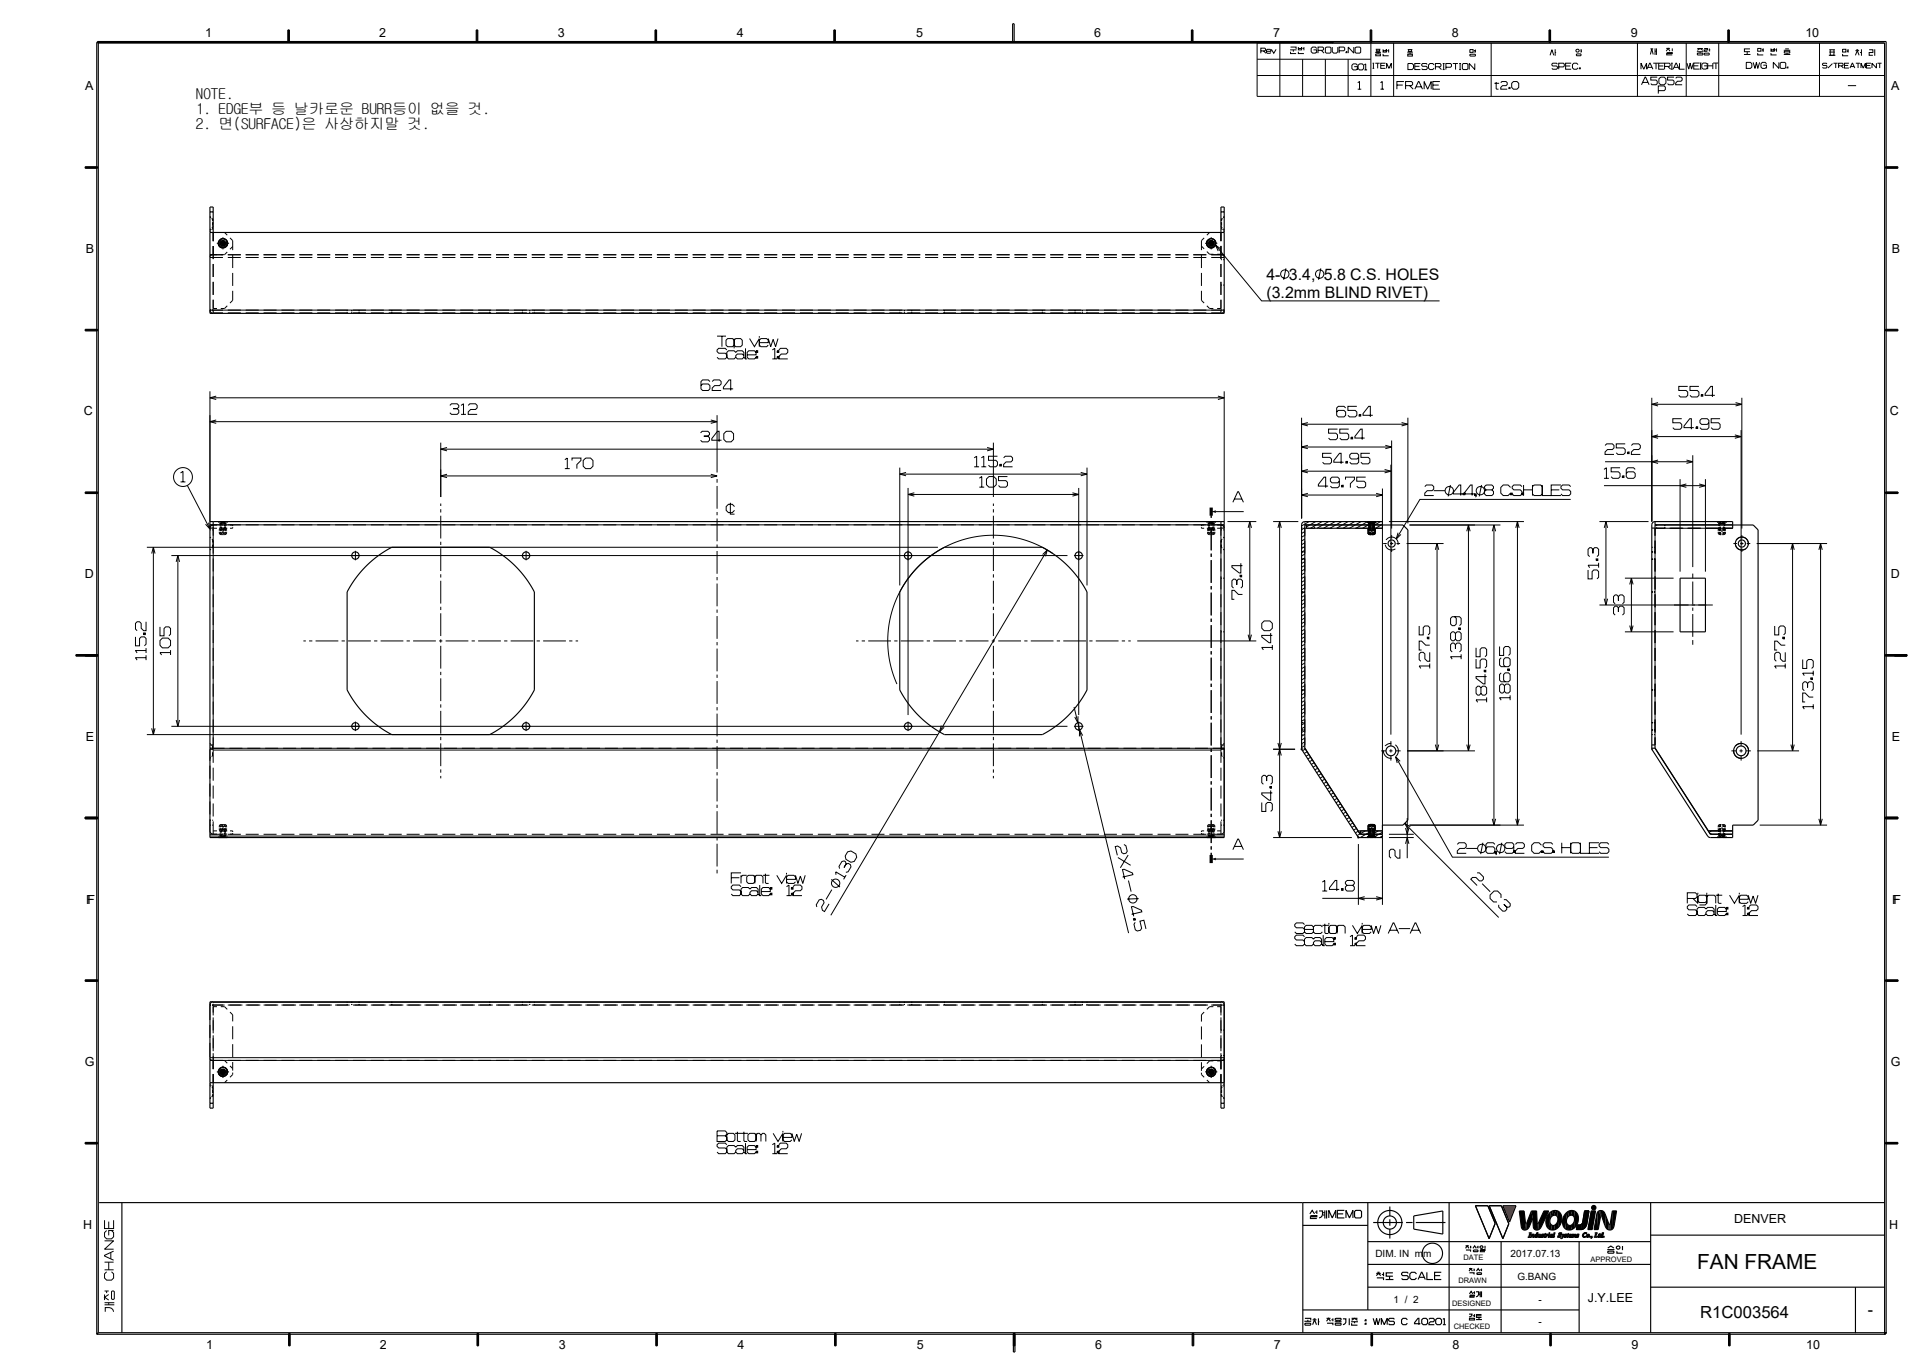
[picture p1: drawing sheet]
<svg xmlns="http://www.w3.org/2000/svg" width="594mm" height="420mm" viewBox="0 0 594 420" stroke-linecap="round" stroke-linejoin="round" font-family="sans-serif">
<defs><g id="words">
<text font-size="6.4" x="522.1" y="390.2">FAN FRAME</text>
<text font-size="5.1" x="523" y="405.1">R1C003564</text>
<g font-size="4.9">
<text x="389.6" y="86">4- 3.4, 5.8 C.S. HOLES</text>
<text x="389.6" y="91.5">(3.2mm BLIND RIVET)</text>
<text x="574.5" y="404.3">-</text>
</g>
<g font-size="4.6">
<text x="60.2" y="30.4">NOTE.</text>
<text x="60.2" y="35">1. EDGE부 등 날카로운 BURR등이 없을 것.</text>
<text x="60.2" y="39.7">2. 면(SURFACE)은 사상하지말 것.</text>
</g>
<g font-size="3.8">
<text x="63.1" y="11.4">1</text>
<text x="116.6" y="11.4">2</text>
<text x="171.6" y="11.4">3</text>
<text x="226.6" y="11.4">4</text>
<text x="281.8" y="11.4">5</text>
<text x="336.6" y="11.4">6</text>
<text x="391.6" y="11.4">7</text>
<text x="446.6" y="11.4">8</text>
<text x="501.6" y="11.4">9</text>
<text x="555.3" y="11.4">10</text>
<text x="26.2" y="27.8">A</text>
<text x="581.8" y="27.8">A</text>
<text x="26.4" y="77.7">B</text>
<text x="582" y="77.7">B</text>
<text x="25.8" y="127.7">C</text>
<text x="581.4" y="127.7">C</text>
<text x="26.1" y="177.9">D</text>
<text x="581.7" y="177.9">D</text>
<text x="26.4" y="227.7">E</text>
<text x="581.9" y="227.7">E</text>
<text x="26.9" y="277.8">F</text>
<text x="582.5" y="277.8">F</text>
<text x="26.1" y="327.9">G</text>
<text x="581.7" y="327.9">G</text>
<text x="25.5" y="377.7">H</text>
<text x="533.5" y="375.9">DENVER</text>
<text x="581.1" y="377.7">H</text>
<text x="488.5" y="400.4">J.Y.LEE</text>
<text x="63.4" y="414.9">1</text>
<text x="116.9" y="414.9">2</text>
<text x="171.9" y="414.9">3</text>
<text x="226.9" y="414.9">4</text>
<text x="282.1" y="414.9">5</text>
<text x="336.9" y="414.9">6</text>
<text x="391.9" y="414.9">7</text>
<text x="446.9" y="414.9">8</text>
<text x="501.9" y="414.9">9</text>
<text x="555.6" y="414.9">10</text>
</g>
<g font-size="3.1">
<text x="423.1" y="386.5">DIM. IN mm</text>
<text x="464.6" y="386.5">2017.07.13</text>
<text x="466.8" y="393.5">G.BANG</text>
<text x="428.7" y="400.5">1 / 2</text>
<text x="473.2" y="400.5">-</text>
<text x="473.2" y="407.5">-</text>
</g>
<g font-size="2.3">
<text x="450.2" y="387.5">DATE</text>
<text x="489.3" y="388">APPROVED</text>
<text x="448.6" y="394.5">DRAWN</text>
<text x="446.7" y="401.5">DESIGNED</text>
<text x="447.2" y="408.5">CHECKED</text>
</g>
</g></defs>
<g fill="#000">
<path d="M467.4 372.3h1.4l.5 3.8-.3 2.1-.5-.2-.5-.5z" fill-rule="evenodd"/>
<path d="M469.3 376.1l.1 2.1h-.4z" fill-rule="evenodd"/>
<path d="M469.4 376.3l.2-.1 .1 1.9-.3 .1z" fill-rule="evenodd"/>
<path d="M470.6 379.2h.3l-.3 1.1z" fill-rule="evenodd"/>
<path d="M470.5 379h.6l-.5 .2z" fill-rule="evenodd"/>
<path d="M471.1 372.3a5 5 0 0 1-1.2 5.6l-.2 .2-.1-1.9z" fill-rule="evenodd"/>
<path d="M471.1 379.6l.1 .8h-.2z" fill-rule="evenodd"/>
<path d="M471.4 379.9l.1-.2-.2 .3z" fill-rule="evenodd"/>
<path d="M471.1 379.5h.3l-.2 .9z" fill-rule="evenodd"/>
<path d="M471.6 379.6l-.2 .3z" fill-rule="evenodd"/>
<path d="M471.6 379.7v.7z" fill-rule="evenodd"/>
<path d="M471.6 379.6l.2-.1-.1 .9z" fill-rule="evenodd"/>
<path d="M472.3 379.6v.9l-.3-.4z" fill-rule="evenodd"/>
<path d="M472.6 379.9l-.1 .5z" fill-rule="evenodd"/>
<path d="M471.1 372.3h1.6l.1 5.9-.7-.1-.4-.5z" fill-rule="evenodd"/>
<path d="M472.5 379.5l.3 .7z" fill-rule="evenodd"/>
<path d="M472.8 379.1l.2-.1-.2 1.2z" fill-rule="evenodd"/>
<path d="M472.9 376.1l.2 .2v1.9h-.3z" fill-rule="evenodd"/>
<path d="M473 379v.6z" fill-rule="evenodd"/>
<path d="M473.1 376.3l.3 1.7-.3 .2z" fill-rule="evenodd"/>
<path d="M473.2 379.5h.2l-.1 .9z" fill-rule="evenodd"/>
<path d="M473.5 379.5v.2z" fill-rule="evenodd"/>
<path d="M473.8 379.5l-.1 .9-.1-.3-.2 .1z" fill-rule="evenodd"/>
<path d="M473.8 379.5h.2l-.1 .6z" fill-rule="evenodd"/>
<path d="M474 379.5l-.1 .6z" fill-rule="evenodd"/>
<path d="M474.2 379.6l.3-.1v.6z" fill-rule="evenodd"/>
<path d="M474.6 379.5l.1 .2z" fill-rule="evenodd"/>
<path d="M474.5 379.5v.7z" fill-rule="evenodd"/>
<path d="M474.5 379.7l.3 .4-.2 .3z" fill-rule="evenodd"/>
<path d="M474.7 379.5l.1 .3z" fill-rule="evenodd"/>
<path d="M474.8 379.5v.3z" fill-rule="evenodd"/>
<path d="M474.8 379.5v.3z" fill-rule="evenodd"/>
<path d="M474.9 372.3h1.5l-2.4 5.1-.6 .6-.2-1.8z" fill-rule="evenodd"/>
<path d="M475 379.5l.4-.2-.2 .9z" fill-rule="evenodd"/>
<path d="M475.4 379.3l-.2 .9z" fill-rule="evenodd"/>
<path d="M475.4 379.2v.3z" fill-rule="evenodd"/>
<path d="M475.4 379.2v.3z" fill-rule="evenodd"/>
<path d="M475.4 379.5l.1 .1z" fill-rule="evenodd"/>
<path d="M476.4 373.3l.6-.6-.6 5.1a3.3 3.3 0 0 1 0-4.5z" fill-rule="evenodd"/>
<path d="M475.6 375.3v.9z" fill-rule="evenodd"/>
<path d="M475.6 379.7l.1 .7h-.2z" fill-rule="evenodd"/>
<path d="M475.6 379.5l.1 .9z" fill-rule="evenodd"/>
<path d="M475.7 379.5v.9z" fill-rule="evenodd"/>
<path d="M475.9 379.7l-.1 .3z" fill-rule="evenodd"/>
<path d="M475.8 379.5v.4z" fill-rule="evenodd"/>
<path d="M475.9 379.5v.2z" fill-rule="evenodd"/>
<path d="M476 379.6v.2z" fill-rule="evenodd"/>
<path d="M476 379.6l.1 .2z" fill-rule="evenodd"/>
<path d="M476.1 379.5v.3z" fill-rule="evenodd"/>
<path d="M476.2 379.5v.3z" fill-rule="evenodd"/>
<path d="M476.3 379.5h.3z" fill-rule="evenodd"/>
<path d="M476.6 379.5l-.1 .7z" fill-rule="evenodd"/>
<path d="M477 372.7l.6-.4-.3 1.7-.5 1.2z" fill-rule="evenodd"/>
<path d="M477 379.6v.6z" fill-rule="evenodd"/>
<path d="M477 372.7l-.2 3 .4 .9 .1 1.6-.9-.4z" fill-rule="evenodd"/>
<path d="M477.2 376.6l.9 .2 .2 1.3-1 .1z" fill-rule="evenodd"/>
<path d="M477.3 379.6l.1 .8-.3-.2z" fill-rule="evenodd"/>
<path d="M477.6 372.3l.9-.1-.4 1.4-.8 .4z" fill-rule="evenodd"/>
<path d="M477.3 379.5l.1 .9z" fill-rule="evenodd"/>
<path d="M477.5 379.5h.2l-.2 .7z" fill-rule="evenodd"/>
<path d="M477.9 379.1l.4-.1z" fill-rule="evenodd"/>
<path d="M478.5 372.2l.7 .2-.1 1.8-.3-.3-.7-.3z" fill-rule="evenodd"/>
<path d="M479.2 372.4a3.3 3.3 0 0 1 .2 5l-.3-3.2z" fill-rule="evenodd"/>
<path d="M479.2 374.7l.2 2.7-1.1 .7-.2-1.3 .8-.7z" fill-rule="evenodd"/>
<path d="M479.3 379.9v.5z" fill-rule="evenodd"/>
<path d="M479.3 380l-.1 .5z" fill-rule="evenodd"/>
<path d="M479.6 379.1v.7z" fill-rule="evenodd"/>
<path d="M479.6 379.1l.2-.1 .1 1.1z" fill-rule="evenodd"/>
<path d="M479.8 379h.2l-.2 .3z" fill-rule="evenodd"/>
<path d="M480 379.7l.1 .6z" fill-rule="evenodd"/>
<path d="M480 379l.2 .1v.4l-.3-.3z" fill-rule="evenodd"/>
<path d="M480.2 379.1l.1 .4z" fill-rule="evenodd"/>
<path d="M480.3 379.1v.4z" fill-rule="evenodd"/>
<path d="M480.3 379v.5z" fill-rule="evenodd"/>
<path d="M480.4 379.5h.2l-.1 1z" fill-rule="evenodd"/>
<path d="M481.5 373.3l.6-.6-.6 5.1a3.3 3.3 0 0 1 0-4.5z" fill-rule="evenodd"/>
<path d="M480.7 375.3v.9z" fill-rule="evenodd"/>
<path d="M481 379.5v.2z" fill-rule="evenodd"/>
<path d="M481 379.5l.1 .3z" fill-rule="evenodd"/>
<path d="M481.2 379.5l-.3 .7z" fill-rule="evenodd"/>
<path d="M481.3 379.6l.3-.1-.1 .6z" fill-rule="evenodd"/>
<path d="M481.7 379.5l.1 .2z" fill-rule="evenodd"/>
<path d="M481.6 379.5v.7z" fill-rule="evenodd"/>
<path d="M481.6 379.7l.3 .4-.2 .3z" fill-rule="evenodd"/>
<path d="M482.1 372.7l.6-.4-.3 1.7-.5 1.2z" fill-rule="evenodd"/>
<path d="M481.8 379.5l.1 .3z" fill-rule="evenodd"/>
<path d="M481.9 379.5v.3z" fill-rule="evenodd"/>
<path d="M482 379.5l-.1 .3z" fill-rule="evenodd"/>
<path d="M481.9 379.6v.2z" fill-rule="evenodd"/>
<path d="M481.9 379.6v.2z" fill-rule="evenodd"/>
<path d="M482.1 379.5l.4-.2-.2 .9z" fill-rule="evenodd"/>
<path d="M482.1 372.7l-.2 3 .4 .9 .1 1.6-.9-.4z" fill-rule="evenodd"/>
<path d="M482.3 376.6l.9 .2 .2 1.3-1 .1z" fill-rule="evenodd"/>
<path d="M482.7 372.3l.9-.1-.4 1.4-.8 .4z" fill-rule="evenodd"/>
<path d="M482.5 379.3l-.2 .9z" fill-rule="evenodd"/>
<path d="M482.5 379.2v.3z" fill-rule="evenodd"/>
<path d="M482.5 379.2v.3z" fill-rule="evenodd"/>
<path d="M482.5 379.5l.1 .1z" fill-rule="evenodd"/>
<path d="M482.6 379.9v.4z" fill-rule="evenodd"/>
<path d="M482.8 379.7l.2-.2-.2 .9z" fill-rule="evenodd"/>
<path d="M482.9 380h.2z" fill-rule="evenodd"/>
<path d="M483 379.5l-.2 .4z" fill-rule="evenodd"/>
<path d="M483.1 379.6l.2 .2-.4 .2z" fill-rule="evenodd"/>
<path d="M483.2 379.5l.1 .3z" fill-rule="evenodd"/>
<path d="M483.6 372.2l.8 .2-.2 1.8-.2-.3-.8-.3z" fill-rule="evenodd"/>
<path d="M483 379.5h.2z" fill-rule="evenodd"/>
<path d="M483.6 379.7l-.2 .7z" fill-rule="evenodd"/>
<path d="M483.8 379.5l-.2 .9z" fill-rule="evenodd"/>
<path d="M483.5 379.5h.3z" fill-rule="evenodd"/>
<path d="M483.8 379.5v.3z" fill-rule="evenodd"/>
<path d="M483.9 379.7l-.2 .4z" fill-rule="evenodd"/>
<path d="M483.8 379.5v.3z" fill-rule="evenodd"/>
<path d="M484 379.6l.2-.1-.2 .2z" fill-rule="evenodd"/>
<path d="M484.2 379.5l-.1 .9z" fill-rule="evenodd"/>
<path d="M484.4 372.4a3.3 3.3 0 0 1 .1 5l-.3-3.2z" fill-rule="evenodd"/>
<path d="M484.3 379.5v.3z" fill-rule="evenodd"/>
<path d="M484.3 379.5v.3z" fill-rule="evenodd"/>
<path d="M484.3 374.7l.2 2.7-1.1 .7-.2-1.3 .8-.7z" fill-rule="evenodd"/>
<path d="M484.3 379.8l-.1 .3z" fill-rule="evenodd"/>
<path d="M484.6 379.5v.9l-.1-.7-.2 .1z" fill-rule="evenodd"/>
<path d="M484.8 379.5l-.1 .5z" fill-rule="evenodd"/>
<path d="M485.1 379.6l.2-.1v.6z" fill-rule="evenodd"/>
<path d="M485.4 379.5l.1 .2z" fill-rule="evenodd"/>
<path d="M485.3 379.5v.7z" fill-rule="evenodd"/>
<path d="M485.3 379.7l.3 .4-.1 .3z" fill-rule="evenodd"/>
<path d="M485.5 379.5l.1 .3z" fill-rule="evenodd"/>
<path d="M485.6 379.5v.3z" fill-rule="evenodd"/>
<path d="M485.7 379.5l-.1 .3z" fill-rule="evenodd"/>
<path d="M485.7 379.6v.2z" fill-rule="evenodd"/>
<path d="M485.7 379.6l-.1 .2z" fill-rule="evenodd"/>
<path d="M487.2 379.2l-.1 .7z" fill-rule="evenodd"/>
<path d="M487.2 379.2l.3-.2-.3 .6z" fill-rule="evenodd"/>
<path d="M487.5 379l.5 .1v.4z" fill-rule="evenodd"/>
<path d="M488 379.1v.4z" fill-rule="evenodd"/>
<path d="M488 379.1v.4z" fill-rule="evenodd"/>
<path d="M488.3 379.6l-.2 .8-.1-.3z" fill-rule="evenodd"/>
<path d="M488.6 379.5h.2l-.1 .3z" fill-rule="evenodd"/>
<path d="M488.8 379.5v.6h-.2z" fill-rule="evenodd"/>
<path d="M489.5 372.3h1.3l-1 5.8h-1.4z" fill-rule="evenodd"/>
<path d="M489.5 372.3h1.3l-1 5.8h-1.4z" fill-rule="evenodd"/>
<path d="M490.9 379.2h.3l-.3 1.1z" fill-rule="evenodd"/>
<path d="M491.5 372.6l.4-.3 .5 1.7-.8 4.1-.3-5.2z" fill-rule="evenodd"/>
<path d="M490.7 379.1h.7z" fill-rule="evenodd"/>
<path d="M491.3 372.9l.3 5.2h-1.2z" fill-rule="evenodd"/>
<path d="M491.8 379.5l.3-.2-.2 .9z" fill-rule="evenodd"/>
<path d="M492.1 379.3l-.2 .9z" fill-rule="evenodd"/>
<path d="M492.2 379.2l-.1 .3z" fill-rule="evenodd"/>
<path d="M492.2 379.2l-.1 .3z" fill-rule="evenodd"/>
<path d="M492.1 379.5l.1 .1z" fill-rule="evenodd"/>
<path d="M492.5 379.6l-.1 .9-.2-.4z" fill-rule="evenodd"/>
<path d="M491.9 372.3l.5-.1v1.8z" fill-rule="evenodd"/>
<path d="M492.8 379.9l-.1 .5z" fill-rule="evenodd"/>
<path d="M492.4 372.2l.4 .1-.1 1.7-.3-.1z" fill-rule="evenodd"/>
<path d="M492.7 379.5l.3 .7z" fill-rule="evenodd"/>
<path d="M493.1 379v.6z" fill-rule="evenodd"/>
<path d="M492.8 372.3l.9 .9 .3 4.2-1.3-3.4z" fill-rule="evenodd"/>
<path d="M493.7 373.2l1.2 3.1-.1 1.8-.8-.7z" fill-rule="evenodd"/>
<path d="M494.9 376.3l.1 1.9-.2-.1z" fill-rule="evenodd"/>
<path d="M496 372.3l-.1 5.7-.5 .2-.1-1.9z" fill-rule="evenodd"/>
<path d="M495.1 376.5l.2-.2 .1 1.9h-.4z" fill-rule="evenodd"/>
<path d="M496 372.3h1.3l-1 5.2-.4 .5z" fill-rule="evenodd"/>
<path d="M497.3 372.3l-1 5.2z" fill-rule="evenodd"/>
<path d="M470.3 380.3h.3z" fill-rule="evenodd"/>
<path d="M470.6 379.2v1.1h-.3z" fill-rule="evenodd"/>
<path d="M470.1 380.4h.6z" fill-rule="evenodd"/>
<path d="M471.3 379.9v.1z" fill-rule="evenodd"/>
<path d="M471.3 379.9v.1z" fill-rule="evenodd"/>
<path d="M471.5 380.2v.2z" fill-rule="evenodd"/>
<path d="M471.8 379.5l-.1 .9z" fill-rule="evenodd"/>
<path d="M471.8 379.5l.1 .1-.1 .6z" fill-rule="evenodd"/>
<path d="M471.8 379.5v.7z" fill-rule="evenodd"/>
<path d="M471.9 380.2l-.2 .2z" fill-rule="evenodd"/>
<path d="M472 380.1l.1 .3z" fill-rule="evenodd"/>
<path d="M472.3 379.6h.3l-.3 .9z" fill-rule="evenodd"/>
<path d="M472.3 380.2l.1 .2z" fill-rule="evenodd"/>
<path d="M472.7 379.7l-.1 .8z" fill-rule="evenodd"/>
<path d="M472.8 379.2v1z" fill-rule="evenodd"/>
<path d="M472.8 380.2l-.2 .3z" fill-rule="evenodd"/>
<path d="M472.9 380.2l-.1 .2z" fill-rule="evenodd"/>
<path d="M473.2 379.8l-.1 .6z" fill-rule="evenodd"/>
<path d="M473.2 379.7v.7z" fill-rule="evenodd"/>
<path d="M473.4 379.5l-.1 .9z" fill-rule="evenodd"/>
<path d="M473.4 380.2l.2-.1z" fill-rule="evenodd"/>
<path d="M473.6 380.2v.2z" fill-rule="evenodd"/>
<path d="M473.6 380.1v.3z" fill-rule="evenodd"/>
<path d="M473.8 379.5l.1 .8 .1-.1-.3 .2z" fill-rule="evenodd"/>
<path d="M474.1 380.1v.3z" fill-rule="evenodd"/>
<path d="M474.1 380.1v.4z" fill-rule="evenodd"/>
<path d="M474.1 380.1v.4z" fill-rule="evenodd"/>
<path d="M474.2 380.1v.3z" fill-rule="evenodd"/>
<path d="M474.2 380.1v.3z" fill-rule="evenodd"/>
<path d="M474.2 380.1l.1 .3z" fill-rule="evenodd"/>
<path d="M474.2 380.2l.3 .3z" fill-rule="evenodd"/>
<path d="M474.5 379.6v.7z" fill-rule="evenodd"/>
<path d="M474.4 380.3l.2 .1z" fill-rule="evenodd"/>
<path d="M475.1 379.7l-.1 .7z" fill-rule="evenodd"/>
<path d="M475.1 379.7l-.1 .7z" fill-rule="evenodd"/>
<path d="M475.2 380.3h.1l-.3 .1z" fill-rule="evenodd"/>
<path d="M475.8 379.9l-.1 .5z" fill-rule="evenodd"/>
<path d="M476.4 379.7l-.1 .7z" fill-rule="evenodd"/>
<path d="M476.4 379.6l.2-.1-.3 .9z" fill-rule="evenodd"/>
<path d="M476.6 379.5l-.1 .7z" fill-rule="evenodd"/>
<path d="M476.6 380.2l-.2 .2z" fill-rule="evenodd"/>
<path d="M476.8 379.9v.4z" fill-rule="evenodd"/>
<path d="M477 379.6l-.1 .8z" fill-rule="evenodd"/>
<path d="M477 379.6l.3-.1-.3 .6z" fill-rule="evenodd"/>
<path d="M477 380.2v.2z" fill-rule="evenodd"/>
<path d="M477.2 380.2l.1 .2z" fill-rule="evenodd"/>
<path d="M477.4 379.5v.9z" fill-rule="evenodd"/>
<path d="M477.5 380.3l-.1 .1z" fill-rule="evenodd"/>
<path d="M477.6 380.2l-.2 .2z" fill-rule="evenodd"/>
<path d="M478 379.2l-.2 1.2z" fill-rule="evenodd"/>
<path d="M478 380.3l-.1 .1z" fill-rule="evenodd"/>
<path d="M478 379.2l.3-.1-.4 1.3z" fill-rule="evenodd"/>
<path d="M478.1 380.2l-.2 .2z" fill-rule="evenodd"/>
<path d="M479.3 379.9l.1 .5z" fill-rule="evenodd"/>
<path d="M479.4 380.1l.3 .3h-.3z" fill-rule="evenodd"/>
<path d="M480 379.7l.1 .6-.4 .1z" fill-rule="evenodd"/>
<path d="M480.2 380.6l.1 .3z" fill-rule="evenodd"/>
<path d="M480.3 380.6h.2l-.2 .3z" fill-rule="evenodd"/>
<path d="M480.6 379.5l.3 .7-.4 .6z" fill-rule="evenodd"/>
<path d="M480.6 379.5l.2 .7z" fill-rule="evenodd"/>
<path d="M481 379.9l-.2 .3z" fill-rule="evenodd"/>
<path d="M481.2 380.1v.3z" fill-rule="evenodd"/>
<path d="M481.2 380.1v.4z" fill-rule="evenodd"/>
<path d="M481.2 380.1v.4z" fill-rule="evenodd"/>
<path d="M481.3 380.1v.3z" fill-rule="evenodd"/>
<path d="M481.3 380.1v.3z" fill-rule="evenodd"/>
<path d="M481.3 380.1l.1 .3z" fill-rule="evenodd"/>
<path d="M481.3 380.2l.2 .3z" fill-rule="evenodd"/>
<path d="M481.6 379.6v.7z" fill-rule="evenodd"/>
<path d="M481.5 380.3l.2 .1z" fill-rule="evenodd"/>
<path d="M482.1 379.7v.7z" fill-rule="evenodd"/>
<path d="M482.2 379.7l-.1 .7z" fill-rule="evenodd"/>
<path d="M482.3 380.3h.1l-.3 .1z" fill-rule="evenodd"/>
<path d="M482.8 379.7v.7l-.2-.1z" fill-rule="evenodd"/>
<path d="M482.8 380.2l.2 .2h-.2z" fill-rule="evenodd"/>
<path d="M483 380.3l.3-.1z" fill-rule="evenodd"/>
<path d="M483.6 379.6l.2-.1-.2 .9h-.2z" fill-rule="evenodd"/>
<path d="M483.8 379.5l-.1 .9z" fill-rule="evenodd"/>
<path d="M483.9 380.2v.2z" fill-rule="evenodd"/>
<path d="M484.2 379.5l-.1 .9h-.2z" fill-rule="evenodd"/>
<path d="M484.2 379.5l-.1 .9z" fill-rule="evenodd"/>
<path d="M484.5 379.8v.6z" fill-rule="evenodd"/>
<path d="M484.4 380.1v.3z" fill-rule="evenodd"/>
<path d="M484.5 379.7l.1 .7z" fill-rule="evenodd"/>
<path d="M484.7 379.5l-.1 .9z" fill-rule="evenodd"/>
<path d="M484.7 379.5v.7z" fill-rule="evenodd"/>
<path d="M484.9 380.1v.3z" fill-rule="evenodd"/>
<path d="M485 380.1v.4z" fill-rule="evenodd"/>
<path d="M485 380.1v.4z" fill-rule="evenodd"/>
<path d="M485 380.1v.3z" fill-rule="evenodd"/>
<path d="M485 380.1v.3z" fill-rule="evenodd"/>
<path d="M485 380.1l.1 .3z" fill-rule="evenodd"/>
<path d="M485.1 380.2l.2 .3z" fill-rule="evenodd"/>
<path d="M485.3 379.6v.7z" fill-rule="evenodd"/>
<path d="M485.2 380.3l.3 .1z" fill-rule="evenodd"/>
<path d="M486.9 379.5l-.1 .7z" fill-rule="evenodd"/>
<path d="M487.2 379.2l.1 1.2-.5-.2 .1-.7z" fill-rule="evenodd"/>
<path d="M487.1 380.1l.7 .2-.5 .1z" fill-rule="evenodd"/>
<path d="M487.8 380.1v.2z" fill-rule="evenodd"/>
<path d="M488.3 379.6l.3-.1-.3 1-.2-.1z" fill-rule="evenodd"/>
<path d="M488.6 380.1h.2l-.5 .4z" fill-rule="evenodd"/>
<path d="M489.5 380.2l.1 .3z" fill-rule="evenodd"/>
<path d="M489.6 380.1l-.1 .6z" fill-rule="evenodd"/>
<path d="M489.8 380.1l-.1 .4z" fill-rule="evenodd"/>
<path d="M490.8 379.2l.1 1.1h-.4z" fill-rule="evenodd"/>
<path d="M490.4 380.4l1-.3v.3z" fill-rule="evenodd"/>
<path d="M491.4 380.1v.3z" fill-rule="evenodd"/>
<path d="M491.5 380l-.1 .4z" fill-rule="evenodd"/>
<path d="M491.8 379.7l-.1 .7z" fill-rule="evenodd"/>
<path d="M491.8 379.7l-.1 .7z" fill-rule="evenodd"/>
<path d="M491.9 380.3h.2l-.4 .1z" fill-rule="evenodd"/>
<path d="M492.2 380.1l.1 .3z" fill-rule="evenodd"/>
<path d="M492.5 379.6h.3l-.4 .9z" fill-rule="evenodd"/>
<path d="M492.5 380.2v.2z" fill-rule="evenodd"/>
<path d="M492.8 379.7v.8z" fill-rule="evenodd"/>
<path d="M493 379.1l.1-.1-.1 1.2z" fill-rule="evenodd"/>
<path d="M493 379.1v1.1z" fill-rule="evenodd"/>
<path d="M493 380.2l-.2 .3z" fill-rule="evenodd"/>
<path d="M493 380.2v.2z" fill-rule="evenodd"/>
<circle cx="476.6" cy="379.2" r=".16"/>
<circle cx="490.3" cy="371.3" r=".68"/>
<circle cx="489.1" cy="380.3" r=".17"/>
<circle cx="493.3" cy="380.3" r=".17"/>
</g>
<path d="M490.3 375.2l-1.6 1.6" fill="none" stroke="#000" stroke-width=".31"/>
<path d="M462.3 370.7h4l-1.9 5.1z" fill-rule="evenodd" fill="#f00"/>
<g fill="#000">
<path d="M88.5 9.2h.5v3.8h-.5z" fill-rule="evenodd"/>
<path d="M146.5 9.2h.5v3.8h-.5z" fill-rule="evenodd"/>
<path d="M201.5 9.2h.5v3.8h-.5z" fill-rule="evenodd"/>
<path d="M256.5 9.2h.5v3.8h-.5z" fill-rule="evenodd"/>
<path d="M366.5 9.2h.5v3.8h-.5z" fill-rule="evenodd"/>
<path d="M30 12.8h380.2l-.4 .4h-379.8z" fill-rule="evenodd"/>
<path d="M421.5 9.2h.5v3.8h-.5z" fill-rule="evenodd"/>
<path d="M476.5 9.2h.5v3.8h-.5z" fill-rule="evenodd"/>
<path d="M531.5 9.2h.5v3.8h-.5z" fill-rule="evenodd"/>
<path d="M26.2 51.3h3.8v.4h-3.8z" fill-rule="evenodd"/>
<path d="M580 51.3h3.8v.4h-3.8z" fill-rule="evenodd"/>
<path d="M26.2 101.3h3.8v.4h-3.8z" fill-rule="evenodd"/>
<path d="M580 101.3h3.8v.4h-3.8z" fill-rule="evenodd"/>
<path d="M26.2 151.3h3.8v.4h-3.8z" fill-rule="evenodd"/>
<path d="M372.6 157.3l1.4-.4v.8z" fill-rule="evenodd"/>
<path d="M580 151.3h3.8v.4h-3.8z" fill-rule="evenodd"/>
<path d="M26.2 201.3h3.8v.4h-3.8z" fill-rule="evenodd"/>
<path d="M23.4 201.3h6.6v.4h-6.6z" fill-rule="evenodd"/>
<path d="M582.8 201.3h3.8v.4h-3.8z" fill-rule="evenodd"/>
<path d="M579.9 201.3h6.7v.4h-6.7z" fill-rule="evenodd"/>
<path d="M26.2 251.3h3.8v.4h-3.8z" fill-rule="evenodd"/>
<path d="M26.2 251.3h3.8v.4h-3.8z" fill-rule="evenodd"/>
<path d="M580 251.3h3.8v.4h-3.8z" fill-rule="evenodd"/>
<path d="M580 251.3h3.8v.4h-3.8z" fill-rule="evenodd"/>
<path d="M372.6 264.1l1.4-.4v.8z" fill-rule="evenodd"/>
<path d="M26.2 301.3h3.8v.4h-3.8z" fill-rule="evenodd"/>
<path d="M580 301.3h3.8v.4h-3.8z" fill-rule="evenodd"/>
<path d="M26.2 351.3h3.8v.4h-3.8z" fill-rule="evenodd"/>
<path d="M580 351.3h3.8v.4h-3.8z" fill-rule="evenodd"/>
<path d="M485.2 376.6l1.3-.2 .1 1.6h-1.7z" fill-rule="evenodd"/>
<path d="M485.2 376.6l1.3-.2 .1 1.6h-1.7z" fill-rule="evenodd"/>
<path d="M486.5 376.4l.1 1.6z" fill-rule="evenodd"/>
<path d="M486.5 376.4l.1 1.6z" fill-rule="evenodd"/>
<path d="M486.6 376.3v1.7z" fill-rule="evenodd"/>
<path d="M486.6 376.3v1.7z" fill-rule="evenodd"/>
<path d="M487.4 372.3h1.4l-.7 4.1-.3 .8-.6 .6z" fill-rule="evenodd"/>
<path d="M487.4 372.3l-.2 5.5-.6 .2v-1.7z" fill-rule="evenodd"/>
<path d="M487.4 372.3l-.2 5.5-.6 .2v-1.7z" fill-rule="evenodd"/>
<path d="M487.4 372.3h1.4l-.7 4.1-.3 .8-.6 .6z" fill-rule="evenodd"/>
<path d="M88.8 410h.5v3.8h-.5z" fill-rule="evenodd"/>
<path d="M146.7 410h.5v3.8h-.5z" fill-rule="evenodd"/>
<path d="M201.7 410h.5v3.8h-.5z" fill-rule="evenodd"/>
<path d="M256.7 410h.5v3.8h-.5z" fill-rule="evenodd"/>
<path d="M311.7 410h.5v3.8h-.5z" fill-rule="evenodd"/>
<path d="M366.7 410h.5v3.8h-.5z" fill-rule="evenodd"/>
<path d="M421.7 410h.5v3.8h-.5z" fill-rule="evenodd"/>
<path d="M476.7 410h.5v3.8h-.5z" fill-rule="evenodd"/>
<path d="M531.7 410h.5v3.8h-.5z" fill-rule="evenodd"/>
</g>
<g fill="none" stroke="#000" stroke-width=".31">
<path d="M386.7 13.2h193v16.4h-193zM386.7 18.2h35M387.8 15.7h1.3l.2-.7-.2-.2h-1.3v1.6M388.7 15.7l.7 .7M389.6 15.8h1.3l-.2-.6h-.9l-.2 .2v.7l.2 .3h.9l.2-.3M391.1 15.2l.7 1.2 .8-1.2M393.7 13.2v16.4M396.8 15.3h2M397 15.9v.6h1.7M397 14.5h1.7v.5M397.8 15.3v.6M399.4 15.9v.6h1.7"/>
<path d="M399.4 14.5v.8h1v-.8v.4h-1M400.7 14.9h.4M400.7 18.2v11.4M401.1 14.5v1M404 15.3h1v1M405 14.9l-.4-.4h-.8l-.5 .4v1l.5 .4h.8l.4-.4M405.4 15.5h1.5l.3-.3v-.4l-.3-.3h-1.5v1.8M406.4 15.5l.9 .8M407.7 18.2v11.4M408 14.5h1.1l.3 .3v1.2l-.3 .3h-1.1l-.3-.3v-1.2zM409.8 14.5v1.4l.4 .4h.9l.4-.4v-1.4M411.9 15.6h1.5l.2-.3v-.5l-.2-.3h-1.5v1.8"/>
<path d="M414 15.9h.3v.3h-.3zM414.2 15.9v.3M414.7 18.2v11.4M416.4 14.5v1.8l-1.7-1.8v1.8M417.1 14.5h1.2l.3 .3v1.2l-.3 .3h-1.2l-.3-.3v-1.2zM418.2 19.6h.9l.4 .5v1l-.4 .4h-.9l-.4-.4v-1zM419.7 19.9l.4-.3v1.9M421.7 13.2v16.4M422.2 19.4h.5M422.5 19.4v1.6M423.1 16.2h1.7M423.1 19.4h1.3"/>
<path d="M423.2 16.6h1.4v.6h-1.4zM423.2 15.2h1.4M423.2 15.7h1.4M423.5 15.2v.5h.8v-.5M423.8 19.4v1.6M423.9 16.2v.4M425.5 16.6v.6h1.7M425.5 15.2v.8h1v-.8v.4h-1M426.2 19.4h-1.5v1.6h1.5M426.7 15.6h.5M427.2 15.2v1M428.7 13.2v16.4"/>
<path d="M432.9 16.2h1.7M433 16.7h1.5v.5h-1.5zM433 15.8h1.5M433 15.2h1.5M433.1 19.5h1.3l.4 .5v1l-.4 .4h-1.3zM433.3 15.2v.6h.9v-.6M433.8 16.2v.5M436.9 19.5h-1.7v1.9h1.7M439 19.8l-.3-.3h-1.1l-.3 .6 .3 .3h1.1l.3 .3v.4l-.3 .3h-1.1l-.3-.3M441.2 20l-.5-.5h-.8l-.5 .5v1l.5 .4h.8l.5-.4M443.8 19.5h.6M444.1 19.5v1.9"/>
<path d="M446.9 19.5h1.6M447.7 19.5v1.9M448.9 19.5h.5M449.1 19.5v1.9M450.1 19.5h1.2l.3 .3v1.3l-.3 .3h-1.2l-.3-.3v-1.3zM452.2 15.2h1v.9h-1zM452.3 16.7h1.4l.2 .4-1.6 .1zM453.4 16h.5M453.4 15.5h.5M453.7 19.5v1.9l-1.7-1.9v1.9M453.9 15.2v.9M458.7 13.2v16.4"/>
<path d="M476.8 17l.6-1.7 .6 1.7M478.4 16.1h.3M478.4 15.1v2M479.1 19.7l-.3-.3h-1.1l-.3 .3 .3 .6h1.1l.3 .3v.4l-.3 .3h-1.1l-.3-.3M483.3 19.4h-1.7v1.9h1.7M485.1 16.6h1.1l.1 .4-1.2 .1zM485.1 15.1h.4l.3 .3-.3 .6h-.4l-.3-.3zM485.4 19.9l-.4-.5h-.9l-.4 .5v1l.4 .4h.9l.4-.4M486.3 15.4h.3M486.3 15.9h.3M486.3 15.1v1M503.7 13.2v16.4"/>
<path d="M507.7 16.7l.4-1.7 .4 1.7M507.7 15h.8M508.6 19.4h1.5M509.1 14.9v2M509.1 15.7h.4M509.4 19.4v1.9M509.5 14.9v2M511.9 19.4h-1.7v1.9h1.7M512.6 15.7l.5-.8 .6 .8M512.6 14.9h1.1M512.7 16.2h1.7v.3h-1.7v.4h1.7M514 19.4h.6"/>
<path d="M514.3 19.4v1.9M514.4 14.9v.8M516.6 19.4v1.9h1.6M518.7 13.2v16.4M518.9 19.4l.6 1.8 .4-1.8 .4 1.8 .6-1.8M522 15.9h2M522.1 16.5l1.6-.2 .1 .5-1.5 .1zM522.1 15.5l.9-.6 .8 .6M522.1 14.9h1.7M522.7 19.4h-1.7v1.8h1.7M522.8 19.4h.6M523 15.9v.4"/>
<path d="M523.1 19.4v1.8M524.2 14.9h1v.4h-1v.5h1M524.4 16.3h1.2l.2 .5-1.4 .1zM525.2 19.8l-.4-.4h-.9l-.4 .4v1l.4 .4h.9l.4-.4M525.3 19.4v1.8M525.8 15.6h.3M525.8 15.2h.3M525.8 14.9v.9M526.9 19.4v1.8M527 19.4h1.6M527.8 19.4v1.8M528.7 13.2v16.4"/>
<path d="M536.5 16.7h2M537.2 19.2h1.3l.4 .4v1l-.4 .4h-1.3zM537.5 15.9v.8M538.3 15h-1.7v.9h1.7M539.3 19.2l.6 1.8 .4-1.8 .4 1.8 .6-1.8M540.7 16.3v.6h1.7M540.7 14.9h1v.9h-1zM542 15.2h.4M542 15.6h.4M542.4 14.9v1M543.4 19.6l-.4-.4h-.9l-.4 .4v1l.4 .4h.9l.4-.4M544.8 16.3v.6h1.7"/>
<path d="M544.8 14.9v.9h1v-.9v.4h-1M546.1 15.3h.4M546.5 14.9v1M547.2 19.2v1.8l-1.7-1.8v1.8M547.9 19.2h1.1l.3 .3v1.3l-.3 .2h-1.1l-.3-.2v-1.3zM548.7 16.7h2M548.7 15.5h2M548.9 15.9l1.5-.1 .2 .4-1.6 .1zM549.1 15h1.2M549.7 16.3v.4M559.7 13.2v16.4M562 19.7l-.2-.3h-1l-.2 .3 .2 .4h1l.2 .3-.2 .5h-1l-.2-.2"/>
<path d="M562.6 17h2M562.7 15.3h1.7M562.7 16h1.7M563 15.3v1.7h1.1v-1.7M563.7 19.6l-1.4 1.3M564 19.4h1.3M564.7 19.4v1.5M566.8 16.6v.6h1.7M566.8 15.2h1v.8h-1zM568.1 15.4h.4M568.1 15.9h.4M568.5 15.2v1"/>
<path d="M568.8 19.4h-1.4v1.5h1.4M570.7 17l.6-1.4 .6 1.4M570.7 15.6h1.2M570.9 19.4h1.2M571 15.3h.6M571.6 19.4v1.5M572.2 16.2h.4M572.6 15.2v2M575 15.3h1.1v.9h-1.1v.8h1.1M575.5 19.4h-1.3v1.5h1.3M576.7 15.2v2M577.2 19.4v1.5l-1.4-1.5v1.5"/>
<path d="M577.5 19.4h1.3M578.2 19.4v1.5M386.7 23.2h193M416.6 20.5h1v1M417.6 20.1l-.5-.5h-.8l-.4 .5v1l.4 .4h.8l.5-.4M417.7 25.4l.5-.3v2.3M417.7 27.4h1M419.7 21.5h.8M422.2 21h.5M424.7 27.4h1M424.7 25.4l.5-.3v2.3M424.7 20.2h1.2"/>
<path d="M426.5 21v-1.6l.8 1.6 .7-1.6v1.6M429.7 26.2h1.8M431.9 25.1h-2.2v2.3M432.4 26.3h1.8l.3-.3v-.6l-.3-.3h-1.8v2.3M433.6 26.3l1.1 1.1M435.2 20.4h1.4M435.2 27.4l1.1-2.3h.2l1.1 2.3M435.6 26.7h1.6M438.1 27.4v-2.3l1.1 2.3 1.1-2.3v2.3M440.8 26.2h1.8M441.6 20.5h1.4l.3-.3v-.4l-.3-.3h-1.4v1.9M442.5 20.5l.9 .9"/>
<path d="M442.9 25.1h-2.1v2.3h2.1M443.8 21.4h.6M444.8 20.7h1.4l.3-.3v-.6l-.3-.3h-1.4v1.9M448.9 21.4h.5M459.7 25.6h1.4M460.2 25.3v1.9l.8 .2M461.7 25.4l.3-.3h1.3l.3 .3v.6l-.3 .3h-1.1l-.5 .6v.5h1.9M464.1 26.9h.4v.3h-.4zM464.3 26.9v.3M465.6 25.1h1l.6 .5v1.3l-.6 .5h-1l-.6-.5v-1.3zM479.5 20.6h1.4l.3-.3v-.6l-.3-.3h-1.4v1.9M481.6 20.3h1.4"/>
<path d="M485.8 20.9h.3v.2h-.3zM486 20.9v.2M504.8 21.3v-1.9l.8 1.9 .9-1.9v1.9M504.9 26.1l1.1-2.4h.2l1.1 2.4M505.3 25.3h1.6M506.6 21.3l.9-1.9 1 1.9M506.9 20.7h1.3M509.8 23.7h-2v.9h1.6l.4 .4v.7l-.4 .4h-1.2l-.4-.4M510.1 27.9h1.8l.4-.4v-.7l-.4-.4h-1.8v2.4M510.2 20.3h1.5M510.8 23.7h1.1l.6 .6v1.2l-.6 .6h-1.1l-.5-.6v-1.2zM512 20.4h1.5l.3-.3v-.4l-.3-.3h-1.5v1.9"/>
<path d="M513 20.4l.9 .9M514 21.3h.6M514.7 21.3l.8-1.9 1 1.9M515 23.7h-2v.9h1.6l.4 .4v.7l-.4 .4h-1.3l-.3-.4M515 20.7h1.2M515.5 24.1l.3-.4h1.3l.4 .4v.5l-.4 .4h-1.1l-.5 .5v.6h2M521 20.2h1.4M522.8 21.2h.6M524.2 20.2h1v1M525.3 20.2h1.6M542.4 20h1v1M549.7 20.6h.3v.3h-.3z"/>
<path d="M549.9 20.6v.3M565.6 20.2h1.1l.3-.5-.3-.3h-1.1v1.5M566.4 20.2l.7 .7M567.4 20.1h1.1M568.4 26.3h2.6M569.1 20.9l.7-1.5 .8 1.5M569.3 20.5h1M572.5 20.9v-1.5l.6 1.5 .7-1.5v1.5M574.2 20.1h1.1M64.6 65.2h.3M64.6 78.3h4M64.6 79.2h4"/>
<path d="M64.6 66.6l.2 .2M64.6 66.7l.3 .3M64.8 70.9l-.2 .3M64.9 70.4l-.3 .3M65.1 67.1l.3 .3M65.2 67.3l.3 .3M65.2 65.2h.4M65.4 67.4v.5M65.4 68.4v1M65.4 69.9v.5M65.4 67.4h.2M65.4 70.4h.2"/>
<path d="M65.4 70.4l-.3 .2M65.5 67.6v.3M65.5 68.3v.7M65.5 69.4v.4M65.5 67.6h.1M65.5 69.8h.1M65.5 69.8l-.3 .3M65.6 71.5v2.7M65.6 75.6v4.1M66.7 74.8h.4M66.7 78.3l-1.6 .1-.5 .5M67.1 74.7a1.45 1.45 0 0 0 1.2 1.5"/>
<path d="M67.8 74.9l.4 .6h.8M67.9 73.5a1.45 1.45 0 0 1 1.8 .4 1.45 1.45 0 0 1 0 1.9M68.1 73.8a1.12 1.12 0 0 0-.5 1.5 1.12 1.12 0 0 0 1.5 .5M68.1 74.8h1M68.1 74.8a.47 .47 0 0 1 .7-.4 .47 .47 0 0 1 0 .8M68.1 74.4a.57 .57 0 0 1 1 .1 .57 .57 0 0 1-.3 .8M68.2 75.5h.1M68.2 74.1a.8 .8 0 0 0-.4 .8 .8 .8 0 0 0 .7 .7M68.3 74.4a.47 .47 0 0 1 .8 .4 .47 .47 0 0 1-.7 .4M68.3 75.2h.1M68.5 74.6h.2v.4h-.3zM68.5 74.6l.3 .2-.2 .2-.2-.2z"/>
<path d="M68.6 72.9v.4M68.6 74.3v1M68.6 76.3v.4M68.7 74.2a.57 .57 0 0 1 .4 .8 .57 .57 0 0 1-.9 .3M68.7 74a.8 .8 0 0 1 .7 .7 .8 .8 0 0 1-.4 .8M68.8 75.2h.1M69 75.5h-.1M69 74.1a.8 .8 0 0 0-1 .1 .8 .8 0 0 0-.1 .9M69 74.1h.1M69 74.1a.85 .85 0 0 0-1.1 .2 .85 .85 0 0 0 .1 1.1 .85 .85 0 0 0 1.2 0M69.1 71.5l.8 .8M69.1 75.8h.1"/>
<path d="M69.2 76h.1M69.3 74.5a.8 .8 0 0 1-.2 .9 .8 .8 0 0 1-.9 .1M69.4 74.1a1.12 1.12 0 0 1-.3 1.7M69.9 77.5l-.8 .8h-1.2M70.1 78.3h4M70.1 79.2h4M70.1 74.8h.4M70.7 73.1l.9 .9v2.9M71.6 78.4v4M71.6 75.8l-.9 .8M75.6 78.3h4M75.6 79.2h4"/>
<path d="M81.1 78.3h4M81.1 79.2h4M86.6 78.3h4M86.6 79.2h4M92.1 78.3h4M92.1 79.2h4M97.6 78.3h4M97.6 79.2h4M103.1 78.3h4M103.1 79.2h4M108.6 78.3h4M108.6 79.2h4"/>
<path d="M114.1 78.3h4M114.1 79.2h4M119.6 78.3h4M119.6 79.2h4M125.1 78.3h4M125.1 79.2h4M130.6 78.3h4M130.6 79.2h4M136.1 78.3h4M136.1 79.2h4M141.6 78.3h4M141.6 79.2h4"/>
<path d="M147.1 78.3h4M147.1 79.2h4M152.6 78.3h4M152.6 79.2h4M158.1 78.3h4M158.1 79.2h4M163.6 78.3h4M163.6 79.2h4M169.1 78.3h4M169.1 79.2h4M174.6 78.3h4M174.6 79.2h4"/>
<path d="M180.1 78.3h4M180.1 79.2h4M185.6 78.3h4M185.6 79.2h4M191.1 78.3h4M191.1 79.2h4M196.6 78.3h4M196.6 79.2h4M202.1 78.3h4M202.1 79.2h4M207.6 78.3h4M207.6 79.2h4"/>
<path d="M213.1 78.3h4M213.1 79.2h4M218.6 78.3h4M218.6 79.2h4M224.1 78.3h4M224.1 79.2h4M229.6 78.3h4M229.6 79.2h4M235.1 78.3h4M235.1 79.2h4M240.6 78.3h4M240.6 79.2h4"/>
<path d="M246.1 78.3h4M246.1 79.2h4M251.6 78.3h4M251.6 79.2h4M257.1 78.3h4M257.1 79.2h4M262.6 78.3h4M262.6 79.2h4M268.1 78.3h4M268.1 79.2h4M273.6 78.3h4M273.6 79.2h4"/>
<path d="M279.1 78.3h4M279.1 79.2h4M284.6 78.3h4M284.6 79.2h4M290.1 78.3h4M290.1 79.2h4M295.6 78.3h4M295.6 79.2h4M301.1 78.3h4M301.1 79.2h4M306.6 78.3h4M306.6 79.2h4"/>
<path d="M312.1 78.3h4M312.1 79.2h4M317.6 78.3h4M317.6 79.2h4M323.1 78.3h4M323.1 79.2h4M328.6 78.3h4M328.6 79.2h4M334.1 78.3h4M334.1 79.2h4M339.6 78.3h4M339.6 79.2h4"/>
<path d="M345.1 78.3h4M345.1 79.2h4M350.6 78.3h4M350.6 79.2h4M356.1 78.3h4M356.1 79.2h4M361.6 78.3h4M361.6 79.2h4M367.1 78.3h4M367.1 79.2h4M369.6 78.4v4M369.6 75.7l.8 .8"/>
<path d="M370.4 73.1l-.8 .9v2.9M370.7 74.8h.4M371.2 77.3l.9 .9h1.1M371.5 73.8a1.45 1.45 0 0 0-.1 1.9 1.45 1.45 0 0 0 1.8 .4M371.8 74.9l.4 .6h.8M372 74.2a.85 .85 0 0 1 1.1 0 .85 .85 0 0 1 .2 1.1 .85 .85 0 0 1-1.2 .2M372.1 73.8a1.12 1.12 0 0 0-.5 1.5 1.12 1.12 0 0 0 1.5 .5M372.1 71.5l-.9 .8M372.1 74.8h1M372.1 74.8a.47 .47 0 0 1 .7-.4 .47 .47 0 0 1 0 .8M372.1 74.4a.57 .57 0 0 1 1 .1 .57 .57 0 0 1-.3 .8M372.2 75.5h.1"/>
<path d="M372.2 74.1a.8 .8 0 0 0-.4 .8 .8 .8 0 0 0 .7 .7M372.3 74.4a.47 .47 0 0 1 .8 .4 .47 .47 0 0 1-.8 .4M372.3 75.2h.1M372.5 74.6h.2v.4h-.3zM372.5 74.6l.3 .2-.2 .2-.2-.2zM372.6 78.3h4M372.6 79.2h4M372.6 72.9v.4M372.6 74.3v1M372.6 76.3v.4M372.7 74.2a.57 .57 0 0 1 .4 .8 .57 .57 0 0 1-.9 .3M372.7 74a.8 .8 0 0 1 .7 .7 .8 .8 0 0 1-.4 .8"/>
<path d="M372.8 75.2h.1M372.9 73.4a1.45 1.45 0 0 1 1.1 1.4M373 75.5h-.1M373 74.1a.8 .8 0 0 0-1 .1 .8 .8 0 0 0-.1 .9M373 74.1h.1M373.1 75.8h.1M373.2 76h.1M373.3 74.5a.8 .8 0 0 1-.2 .9 .8 .8 0 0 1-.9 .1M373.4 74.1a1.12 1.12 0 0 1-.3 1.7M373.9 75.4l14.2 17.1h54.7M374 74.8v.1M374.1 74.8h.4"/>
<path d="M374.4 78.2h1.2M375.5 76.5l-1.6-1.1 .8 1.8M375.6 78.3l.7 .2 .3 .4M375.6 71.5v2.7M375.6 75.6v4.1M375.6 65.2h.3M375.6 79.9h.3M375.6 67.6h.1M375.6 69.8h.1M375.6 67.4h.2M375.6 70.4h.2M375.7 67.6v.3"/>
<path d="M375.7 68.3v.7M375.7 69.4v.4M375.7 69.8l.3 .3M375.8 67.4v.5M375.8 68.4v1M375.8 69.9v.5M375.8 70.4l.2 .2M376 67.3l-.3 .3M376 67.1l-.2 .3M376.2 65.2h.4M376.2 79.9h.4M376.3 70.4l.3 .3"/>
<path d="M376.3 70.9l.3 .3M376.6 66.6l-.3 .2M376.6 66.7l-.3 .3M64.6 95.3h.3M64.6 95.4h.3M65.2 95.3h.4M65.6 81.2v4M65.6 86.7v4M65.6 92.2v2.8M65.6 95.2v.2M65.6 94.9h1.1M65.6 96.2h3"/>
<path d="M69.9 94l-.8 .9h-1.2M70.1 96.2h4M71.6 83.9v4M71.6 89.4v3l-.9 .8M75.6 96.2h4M81.1 96.2h4M86.6 96.2h4M92.1 96.2h4M97.6 96.2h4M103.1 96.2h4M106.8 95.4v.3M106.8 96v.4"/>
<path d="M108.2 95.4v.3M108.2 96v.4M108.6 96.2h4M110.5 95.4v.3M110.5 96v.4M114.1 96.2h4M119.6 96.2h4M120.5 95.4v.3M120.5 96v.4M125.1 96.2h4M130.6 96.2h4M136.1 96.2h4"/>
<path d="M141.6 96.2h4M147.1 96.2h4M150.6 95.4v.3M150.6 96v.4M152.6 96.2h4M158.1 96.2h4M160.7 95.4v.3M160.7 96v.4M163 95.4v.3M163 96v.4M163.6 96.2h4M164.4 95.4v.3"/>
<path d="M164.4 96v.4M169.1 96.2h4M174.6 96.2h4M180.1 96.2h4M185.6 96.2h4M191.1 96.2h4M196.6 96.2h4M202.1 96.2h4M207.6 96.2h4M213.1 96.2h4M218.6 96.2h4M224.1 96.2h4"/>
<path d="M229.6 96.2h4M235.1 96.2h4M240.6 96.2h4M246.1 96.2h4M251.6 96.2h4M257.1 96.2h4M262.6 96.2h4M268.1 96.2h4M273.6 96.2h4M276.8 95.4v.3M276.8 96v.4M278.2 95.4v.3"/>
<path d="M278.2 96v.4M279.1 96.2h4M280.5 95.4v.3M280.5 96v.4M284.6 96.2h4M290.1 96.2h4M290.5 95.4v.3M290.5 96v.4M295.6 96.2h4M301.1 96.2h4M306.6 96.2h4M312.1 96.2h4"/>
<path d="M317.6 96.2h4M320.6 95.4v.3M320.6 96v.4M323.1 96.2h4M328.6 96.2h4M330.7 95.4v.3M330.7 96v.4M333 95.4v.3M333 96v.4M334.1 96.2h4M334.4 95.4v.3M334.4 96v.4"/>
<path d="M339.6 96.2h4M345.1 96.2h4M350.6 96.2h4M356.1 96.2h4M361.6 96.2h4M367.1 96.2h4M369.6 83.9v4M369.6 89.4v3l.8 .8M371.2 94l.9 .9h1.1M372.6 96.2h3M374.4 94.9h1.2M375.6 81.2v4"/>
<path d="M375.6 86.7v4M375.6 92.2v2.8M375.6 95.2v.2h-310.4M375.6 95.3h.3M375.6 87.7h.3M376.2 95.3h.4M376.2 87.7h.4M376.6 95.4h.1M395.6 82.5l-.7 3.5M406.3 82.5l-.7 3.5M218.4 117.3l-.5-.5h-1.8l-.5 .5v2.3l.5 .5h1.8l.5-.5v-1l-.5-.5h-1.8l-.5 .5M219.1 117.3l.5-.5h1.7l.5 .5v.8l-.5 .5h-1.5l-.7 .7v.8h2.7"/>
<path d="M220.6 103.4h2.7M222.1 103.4v3.2M223.6 107.6l-.5-.5h-2l-.5 .5v.5l.5 .5h2l.5 .5v.8l-.5 .5h-2l-.5-.5M223.8 104.1h1.5l.5 .5v1.5l-.5 .5h-1.5l-.5-.5v-1.5zM225.5 119.6h-3v-.5l1.8-2.3h.5v3.3M225.8 104.6l.5-.5h1.5l.5 .5v1.5l-.5 .5h-1.5l-.5-.5M225.8 104.1v3M226.3 109.9l-.5 .5h-1.7l-.5-.5v-1.5l.5-.5h1.7l.5 .5 .5-.5h1.5l.5 .5v1.5l.5 .5M228.8 109.4l-.5-.5h-1.5l-.5 .5v.5l.5 .5h1.5l.5-.5M229.3 107.1v3.3h.5M229.8 109.1h2.8v-.7l-.5-.5h-1.8l-.5 .5v1.5l.5 .5h1.8l.5-.5M230.6 104.1l1.5 2.5 1.5-2.5"/>
<path d="M232.6 109.6h.5v.5h-.5zM232.6 107.9h.5v.5h-.5zM232.8 107.9v.5M232.8 109.6v.5M233.6 105.4h2.7v-.8l-.5-.5h-1.7l-.5 .5v1.5l.5 .5h1.7l.5-.5M233.6 103.4v.5M233.6 104.6v2M236.3 104.1l.8 2.5 .7-2.2 .8 2.2 .7-2.5M237.6 107.6l.7-.5v3.3M237.6 110.4h1.5M239.1 109.6h.5v.5h-.5zM239.1 107.9h.5v.5h-.5z"/>
<path d="M239.3 107.9v.5M239.3 109.6v.5M239.6 107.6l.5-.5h1.7l.5 .5v.8l-.5 .5h-1.5l-.7 .7v.8h2.7M519.2 118.8h-2.8v1.3h2.3l.5 .5v1l-.5 .5h-1.8l-.5-.5M522.6 118.8h-2.7v1.3h2.2l.5 .5v1l-.5 .5h-1.7l-.5-.5M64.6 120.3v40.1M64.6 129.7h156M64.6 122.3h312M66.5 129.1l-1.9 .6 1.9 .5M66.5 121.8l-1.9 .5 1.9 .5M135.6 136.1v16.7M135.6 138.1h170"/>
<path d="M137.5 137.6l-1.9 .5 1.9 .5M138.4 124.7l.5-.5h1.7l.5 .5v.5l-.5 .5h-1.2h1.2l.5 .5v.7l-.5 .5h-1.7l-.5-.5M141.8 124.7l.8-.5v3.2M141.8 127.4h1.5M144 124.7l.5-.5h1.8l.5 .5v.7l-.5 .5h-1.5l-.8 .8v.7h2.8M215.5 133.1l.5-.5h1.8l.5 .5v.5l-.5 .5h-1.3h1.3l.5 .5v.8l-.5 .5h-1.8l-.5-.5M218.6 129.1l2 .6-2 .5M220.6 127.7v17.6M222 135.4h-3v-.5l1.7-2.3h.5v3.3M223.4 132.6h1.5l.8 .8v1.7l-.8 .8h-1.5l-.7-.8v-1.7zM303.6 137.6l2 .5-2 .5M305.6 136.1v16.7"/>
<path d="M374.6 121.8l2 .5-2 .5M376.6 120.3v40.1M400.4 128.4v31M400.4 130.4h32.7M400.4 137.4h27.7M402.3 129.9l-1.9 .5 1.9 .6M402.3 136.9l-1.9 .5 1.9 .6M409.6 139.4h-2.8v1.2h2.3l.5 .5v1l-.5 .5h-1.8l-.5-.5M411.4 131.9h-2.7v1.3h2.2l.5 .5v1l-.5 .5h-1.7l-.5-.5M413.9 125.4l-.5-.5h-1.7l-.5 .5v2.3l.5 .5h1.7l.5-.5v-1l-.5-.5h-1.7l-.5 .5M414.9 131.9h-2.8v1.3h2.3l.5 .5v1l-.5 .5h-1.8l-.5-.5M415.6 134.4h.5v.5h-.5z"/>
<path d="M415.8 134.4v.5M417.4 124.9h-2.8v1.3h2.3l.5 .5v1l-.5 .5h-1.8l-.5-.5M418.1 127.4h.5v.5h-.5zM418.3 127.4v.5M419.8 134.7h-3v-.5l1.7-2.3h.5v3.3M421.4 139.4h-2.8v1.2h2.3l.5 .5v1l-.5 .5h-1.8l-.5-.5M422.3 127.7h-3v-.5l1.7-2.3h.5v3.3M426.1 136.9l2 .5-2 .6M428.1 135.4v27.1M431.1 129.9l2 .5-2 .6M433.1 128.4v32.5M493.7 137l.5-.5h1.8l.5 .5v.7l-.5 .5h-1.5l-.8 .8v.7h2.8"/>
<path d="M499.9 136.5h-2.7v1.2h2.2l.5 .5v1l-.5 .5h-1.7l-.5-.5M500.6 139h.5v.5h-.5zM500.9 139v.5M501.8 137l.5-.5h1.8l.5 .5v.7l-.5 .5h-1.5l-.8 .8v.7h2.8M508.1 122.3v38.1M508.1 134.2h27.5M508.1 124.3h27.7M510 133.7l-1.9 .5 1.9 .6M510 123.8l-1.9 .5 1.9 .5M517.3 128.7h-2.7v1.3h2.2l.5 .5v1l-.5 .5h-1.7l-.5-.5M520.7 140v34.4M521 131.5h-3v-.5l1.8-2.3h.5v3.3"/>
<path d="M521.7 131.2h.5v.5h-.5zM522 131.2v.5M523.3 121.3h.5v.5h-.5zM523.6 121.3v.5M525.7 130l-.5 .5h-1.8l-.5-.5v-.8l.5-.5h1.8l.5 .5v2.3l-.5 .5h-1.8l-.5-.5M527.5 121.6h-3v-.5l1.8-2.3h.5v3.3M529.1 128.7h-2.7v1.3h2.2l.5 .5v1l-.5 .5h-1.7l-.5-.5M533.7 133.7l1.9 .5-1.9 .6M533.9 123.8l1.9 .5-1.9 .5M535.6 132.2v93.7M535.8 122.3v40.2M55.5 145.4l.8-.5v3.3"/>
<path d="M55.5 148.2h1.5M57.6 149.3l7 13.4M135.6 154.8v.8M135.6 156.6v1M135.6 158.6v7M135.6 146.3h85M137.5 145.8l-1.9 .5 1.9 .6M173.8 141.3l.7-.5v3.3M173.8 144.1h1.5M176 141.6v-.8h2.7v.8l-1.2 1.2v1.3M179.4 141.6l.8-.8h1.5l.7 .8v1.7l-.7 .8h-1.5l-.8-.8zM218.6 145.8l2 .5-2 .6"/>
<path d="M220.6 147.3v1.1M220.6 149.4v7M220.6 157.4v1M220.6 159.4v7M224.7 154.6v3.5h1.3M226 155.8l-.8-.7h-1.1l-.7 .7v1.1l.7 .7h1.1l.8-.7M276.8 143.8v36.2M276.8 145.8h57.6M278.7 145.3l-1.9 .5 1.9 .5M279.3 150v69.9M279.3 152h52.5M281.3 151.5l-2 .5 2 .5"/>
<path d="M299.7 140.8l.7-.5v3.2M299.7 143.5h1.5M301.3 147l.7-.5v3.3M301.3 149.8h1.5M301.9 143.5h1.5M301.9 140.8l.7-.5v3.2M304.2 146.5h1.5l.8 .8v1.7l-.8 .8h-1.5l-.7-.8v-1.7zM305.6 154.8v.8M305.6 156.6v1M305.6 158.6v7M306.8 140.3h-2.7v1.2h2.2l.5 .5v1l-.5 .5h-1.7l-.5-.5M307.5 142.8h.5v.5h-.5z"/>
<path d="M307.8 142.8v.5M308.7 140.8l.5-.5h1.8l.5 .5v.7l-.5 .5h-1.5l-.8 .8v.7h2.8M309.9 146.5h-2.7v1.3h2.2l.5 .5v1l-.5 .5h-1.7l-.5-.5M329.9 151.5l1.9 .5-1.9 .5M331.8 150v69.9M332.4 145.3l2 .5-2 .5M334.4 143.8v36.2M372.6 157.3v1.9M374 157.3h8.6M379.2 154.4l1.5-3.2h.3l1.5 3.2M379.7 153.4h2.3M400.4 152.2h24.9"/>
<path d="M400.4 144.9h27.5M402.3 151.7l-1.9 .5 1.9 .5M402.3 144.4l-1.9 .5 1.9 .5M408.5 149.5h-3v-.5l1.8-2.3h.5v3.3M412 148l-.5 .5h-1.8l-.5-.5v-.8l.5-.5h1.8l.5 .5v2.3l-.5 .5h-1.8l-.5-.5M412.7 149.2h.5v.5h-.5zM412.9 149.2v.5M413.3 142.1h-3v-.5l1.7-2.2h.5v3.2M413.9 147.5v-.8h2.7v.8l-1.2 1.2v1.3M414 141.9h.5v.5h-.5zM414.2 141.9v.5M417.9 140.6l-.5 .5h-1.7l-.5-.5v-.7l.5-.5h1.7l.5 .5v2.2l-.5 .5h-1.7l-.5-.5"/>
<path d="M420.1 146.7h-2.8v1.3h2.3l.5 .5v1l-.5 .5h-1.8l-.5-.5M423.3 151.7l2 .5-2 .5M425.3 150.2v104.3M425.9 144.4l2 .5-2 .5M427.9 142.9v83M438.3 149.6l.5-.5h1.7l.5 .5v.8l-.5 .5h-1.5l-.7 .7v.8h2.7M441 150.9h3.5M446.2 149.1l-.7 3.5M450.1 151.9h-3v-.5l1.7-2.3h.5v3.3M450.1 151.6h.5v.5h-.5zM450.3 151.6v.5M453.6 151.9h-3v-.5l1.7-2.3h.5v3.3"/>
<path d="M453.8 151.9v.5M454.1 152.4h-.5v-.5h.5v.7l-.3 .3M455.7 149.1l-.7 3.5M456.7 149.6l.5-.5h1.7l.5 .5v.5l-.5 .5h-1.7l-.5-.5zM457.2 150.6l-.5 .5v.8l.5 .5h1.7l.5-.5v-.8l-.5-.5M464.7 149.9l-.8-.8h-1.5l-.7 .8v1.7l.7 .8h1.5l.8-.8h.5v.5h-.5v-.5M464.9 151.6v.5M468.2 149.6l-.5-.5h-2l-.5 .5v.5l.5 .5h2l.5 .5v.8l-.5 .5h-2l-.5-.5M468.2 151.6h.5v.5h-.5zM468.4 151.6v.5M468.7 150.6h2.7M468.7 149.1v3.3"/>
<path d="M471.4 149.1v3.3M471.9 149.1h2l.5 .5v2.3l-.5 .5h-2l-.5-.5v-2.3zM474.4 149.1v3.3h2.8M477.2 150.6h2.5M480.2 149.1h-3v3.3h3M483.2 149.6l-.5-.5h-2l-.5 .5v.5l.5 .5h2l.5 .5v.8l-.5 .5h-2l-.5-.5M483.2 153.6h-46.4l-7.3 12.1M493.4 144.3l.8-.5v3.3M493.4 147.1h1.5M493.4 149.3h31.2M493.7 142h27M498.4 143.8h-2.8v1.3h2.3l.5 .5v1l-.5 .5h-1.8l-.5-.5"/>
<path d="M499.1 146.3h.5v.5h-.5zM499.3 146.3v.5M503 144.3l-.5-.5h-1.7l-.5 .5v2.3l.5 .5h1.7l.5-.5v-1l-.5-.5h-1.7l-.5 .5M510 141.5l-1.9 .5 1.9 .5M516.8 147.3v28.5M518.7 148.8l-1.9 .5 1.9 .5M518.8 141.5l1.9 .5-1.9 .5M522.7 148.8l1.9 .5-1.9 .5M524.6 147.3v28.5M45.2 168.3h243.3M46.7 170.2l.5-1.9 .5 1.9M47.2 168.3v57.6"/>
<path d="M52.7 170.8h275.7M54.2 172.8l.5-2 .5 2M54.7 170.8v52.5M64.1 160.7l.5 2-1.4-1.5M64.6 162.4h.1M64.6 162.9h.3M64.6 165.1l.3 .3M64.9 168.8l-.3 .3M65.2 165.7l.3 .3M65.2 162.9h.4M65.5 166v.8M65.5 167.5v.7"/>
<path d="M65.5 168.2h.1M65.5 166h.1M65.5 168.2l-.3 .3M65.6 162.1v66.9M65.6 161.4h310M65.6 162.4h1.1M66.7 161.4h-1.1v.3M67.1 160.4l.2 .2M67.2 160.4h2.7M67.2 160.4l.2 .2M67.5 163.8l.2 .5 .3 .1M67.5 162.9v.3"/>
<path d="M67.5 163.5v.3M67.5 162.9h2.2M67.5 163.8h2.2M67.5 160.8l.8 .2M67.6 160.7l.2 .1M67.8 163.5l.1 .5h.4M67.8 160.8l-.1 1M67.8 161.8l-.1 .6M67.8 160.8h1.6M67.9 160.4h-.7M67.9 161.4h2M67.9 162.4h2"/>
<path d="M68 164.4h1.2M68 164.3v.1M68.1 160.4v.7M68.1 161.9v.7M68.1 160.7h1l-.4 .2M68.1 160.7l.4 .2M68.1 160.7v.7M68.1 162v.7M68.1 164v.2M68.3 162.6l-.5 .2v.4M68.3 162.7l-.5 .1v.2l.5 .1M68.4 163.1l.2 .3 .2-.3"/>
<path d="M68.5 160.9h.2M68.6 160.4h.9M68.6 162.6h.4M68.6 164h.4M68.6 163.1h.4M68.6 162.7h.4M68.9 161h.5M69.1 162.6l.2 .1 .1 .5M69.1 161.9v.8l.3 .1-.3 .3M69.1 160.4v1.4M69.1 164.3l.1 .1M69.4 163.5l-.3 .7"/>
<path d="M69.4 162.4l.3 .5M69.4 162.4h-1.6l-.3 .5M69.4 160.8v.5M69.4 161.8v.6M69.4 161v.1M69.4 161.2v.6M69.4 162.1v.3M69.6 160.7l-.2 .1M69.6 160.8l-.2 .2M69.7 160.4h.2M69.7 163.8l-.1 .4-.4 .2M69.7 162.9v.3"/>
<path d="M69.7 163.5v.3M69.9 160.4l-.2 .2M70 160.4l-.2 .2M70.7 161.4h.9v.4M71.6 162.1v.3h-.9M109.3 169.4v2.9M135.6 166.6v1M135.6 168.6v7M135.6 176.6v1M135.6 178.6v7M161.8 169.4v2.9M220.6 167.4v1"/>
<path d="M220.6 169.4v7M220.6 177.4v1M220.6 179.4v7M305.6 166.6v1M305.6 168.6v7M305.6 176.6v1M305.6 178.6v7M320.7 170.5l1.5-1.4-.6 1.9M322.2 169.1l-66.6 112.3M323.8 170.2l-4.5-2.6-4.9-1.8-5.4-1.1-5-.1-5.5 .7-5 1.6-4.7 2.3-4.2 3.1-3.9 3.9-3.1 4.3-2.4 4.9-1.4 4.8-.7 4.9 .2 5.5 .9 4.9 1.7 4.8M330.4 170.8h2.9M369.6 162.1v.3h.8"/>
<path d="M370.4 161.4h-.8v.4M371.1 160.4l.2 .2M371.2 160.4h2.7M371.2 160.4l.2 .2M371.2 161.4h2M371.2 162.4h2M371.5 163.8l.2 .5 .3 .1M371.5 162.9h2.2M371.5 163.8h2.2M371.5 162.9v.3M371.5 163.5v.3M371.5 160.8l.8 .2"/>
<path d="M371.6 160.7l.2 .1M371.8 163.5l.1 .5h.4M371.8 160.8l-.1 1M371.8 161.8l-.1 .6M371.8 160.8h1.6M371.9 160.4h-.7M372 164.4h1.2M372 164.3v.1M372.1 160.4v.7M372.1 161.4v.4M372.1 161.9v.7M372.1 160.7h1l-.4 .2"/>
<path d="M372.1 160.7l.4 .2M372.1 160.7v.7M372.1 162v.7M372.1 164v.2M372.3 162.6l-.5 .2v.4M372.3 162.7l-.5 .1v.2l.5 .1M372.4 163.1l.2 .3 .2-.3M372.5 160.9h.2M372.6 160.4h.9M372.6 162.6h.4M372.6 164h.4M372.6 163.1h.4"/>
<path d="M372.6 162.7h.4M372.6 160.2v1M372.6 162.2v7M372.6 170.2v1M372.6 172.2v7M372.9 161h.5M373.1 162.6l.2 .1 .1 .5M373.1 161.9v.8l.3 .1-.3 .3M373.1 160.4v1M373.1 164.3l.1 .1M373.4 163.5l-.3 .7M373.4 162.4l.3 .5"/>
<path d="M373.4 162.4h-1.6l-.3 .5M373.4 160.8v.5M373.4 161.8v.6M373.4 161v.1M373.4 161.2v.6M373.4 162.1v.3M373.6 160.7l-.2 .1M373.6 160.8l-.2 .2M373.7 160.4h.2M373.7 163.8l-.1 .4-.4 .2M373.7 162.9v.3M373.7 163.5v.3"/>
<path d="M373.9 160.4l-.2 .2M374 160.4l-.2 .2M374.4 161.4h1.2v.3M374.4 162.4h1.2M375.6 177.8h.3M375.6 162.9h.3M375.6 168.2h.1M375.6 166h.1M375.6 162.1v66.9M375.7 168.2l.3 .3M375.7 166v.8M375.7 167.5v.7"/>
<path d="M376 165.7l-.3 .3M376.2 177.8h.4M376.2 162.9h.4M376.3 168.8l.3 .3M376.6 162.4h.1M376.6 165.1l-.3 .3M377.6 160.4h8.9M381.4 176.9h.5v.5h-.5zM381.4 177.1h.5M381.7 173.2v3h-.5l-2.2-1.8v-.5h3.2M383.9 162.3l.6-1.9 .5 1.9M384.5 160.4v36.7"/>
<path d="M391.6 160.4h7.8M393.1 162.3l.5-1.9 .5 1.9M393.6 160.4v97.1M400.4 177.9l1-.6v3.9M400.4 168.3h.3M400.4 162.4h.3M400.4 171.9h.3M400.4 169.7h.3M401 168.3h.4M401 162.4h.4M401 171.9h.4M401 169.7h.4"/>
<path d="M401.4 172.7l-1 .6M401.4 169.2l-1 .6M401.4 165.7l-1 .6M401.4 179.6l-1 .6M401.4 178.4l-1 .6M401.4 176.1l-1 .6M401.4 175l-1 .6M401.4 173.8l-1 .6M401.4 171.5l-1 .6M401.4 170.4l-1 .5M401.4 168.1l-1 .5M401.4 166.9l-1 .6"/>
<path d="M401.4 164.6l-1 .6M401.4 163.4l-1 .6M401.4 162.3l-1 .6M401.4 160.4v.3M401.4 161v.4M401.4 166.2v4M401.4 171.7v4M402.7 160.4l-2.3 1.3M402.9 161.4l-1 .6M404.4 162.1l-.1 .3h-2.9v2.3M404.4 161.4v.4M404.7 160.4l-1.7 1"/>
<path d="M404.9 161.4l-1.8 1M405.8 162.4h4M406.7 160.4l-1.7 1M406.9 161.4l-1.8 1M408.7 160.4l-1.7 1M408.9 161.4l-1.8 1M410.7 160.4l-1.7 1M410.9 161.4l-1.8 1M411.3 162.4h4M412.7 160.4l-1.7 1M412.9 161.4l-1.8 1M414.7 160.4l-1.7 1"/>
<path d="M414.9 161.4l-1.8 1M416.7 160.4l-1.7 1M416.8 162.4h4M416.9 161.4l-1.8 1M418.7 160.4l-1.7 1M418.9 161.4l-1.8 1M420.5 160.4l.2 .2M420.6 160.5l-1.6 .9M420.6 160.4h1M420.6 160.4h.1M420.6 160.4l.2 .2M420.8 163.8h2.3l-.2 .4-.4 .2"/>
<path d="M420.8 163.8l.2 .5 .4 .1M420.8 163.3l.3 .5M420.8 163.9l.2 .4M420.8 162.9h.9M420.8 162.9v.3M420.8 163.5v.3M420.8 162.7l.3 .5v-.3M420.9 160.4l.2 .3M420.9 161.4l-1.8 1M420.9 160.8l.2 .2M420.9 160.7l.2 .1M421 161.4l.1 .4"/>
<path d="M421 162.4l.2 .3M421.1 162.4h.3M421.1 161v.1M421.1 162.1v.3M421.1 163.8l.3 .2M421.1 162.4l-.3 .5M421.1 160.8l.3 .5M421.1 162l.3 .5M421.1 161.4h.3M421.1 162.4h.6M421.1 160.8h.6M421.1 160.8v.5"/>
<path d="M421.1 161.8v.6M421.1 163.5v.3M421.2 160.4l.2 .3M421.2 164l.2 .4M421.3 163.1l1.1-.6 .3 .7M421.4 162.6l-.3 .3M421.4 162.7l-.2 .3 .2 .1M421.4 164.4h.4M421.4 161.4h-.3l.3 .5M421.4 161.9l.1 .8h.3M421.4 160.4l.1 1M421.5 160.7l.3 .2 .6-.2h-.4"/>
<path d="M421.5 162.6h.3M421.5 160.7h.3M421.5 164l-.1 .2M421.6 161h.6M421.6 162.4h.6M421.7 161.4h.5M421.7 160.8l-.6 .2M421.8 163.1l.1 .3 .3-.3h-.2M422 162.7h.4v-.8l.7 1.1M422.1 162.6h.3M422.1 164.4h.4M422.1 160.8h.6"/>
<path d="M422.1 162.9h1M422.3 160.4h1M422.3 162.4h3M422.4 162.2l-1.3 .7M422.4 161.8l-.9 .6M422.4 161.5l-.9 .5M422.4 161.1l-.9 .6M422.4 160.8l-.9 .5M422.4 164v.2M422.4 160.7l.4 1.1M422.4 161.3l.3 .5M422.4 160.4l.1 1h.2"/>
<path d="M422.5 161.4h.2M422.5 161h.3M422.5 164.3v.1M422.5 162.7l.2 .1-.2 .3 .2-.1M422.6 160.4l.2 .3M422.6 162.7l-.9 .5M422.6 164l.2 .3M422.7 163.5l-.2 .5M422.7 163l.4 .6M422.7 163.6l.3 .5M422.7 160.8v.2M422.7 162.1l.1 .3"/>
<path d="M422.8 162.1v.3h-.7M422.8 161v.1M422.8 161.2v.6M422.9 161.4l-.1 .1M422.9 160.7l-.2 .1M422.9 160.4l.2 .2M423 160.8l-.2 .2M423.3 160.4h.1M423.3 160.4l-.2 .2M423.4 160.4l-.2 .2M424.7 160.4l-1.7 1M424.9 161.4l-1.8 1"/>
<path d="M425.3 162.4h-.2M425.3 161.2l-.3 .2M425.5 167.1h1.1M426.1 167.5a2 2 0 0 0 3.1 1.3M426.4 166a2 2 0 0 1 2.4-.7 2 2 0 0 1 1.2 2.2M427.3 160.4h41.5M427.6 167.1h1M428.1 164.5v1.1M428.1 166.6v1M428.1 168.6v1.1M429.6 167.1h1.1M430.1 163.8l-.6 1.9 1.4-1.4"/>
<path d="M432.7 167.1h11.4M433.6 161.4h28M441.5 169.1l.6-2 .5 2M442.1 167.1v63.8M451.2 163.4l.5-2 .5 2M451.7 161.4v69.5M459 163.4l.6-2 .5 2M459.6 161.4v92.3M466.3 162.3l.5-1.9 .5 1.9M466.8 160.4v93.3M488.5 175.2v2.8h1.3v-2.3l.5-.5h1l.5 .5v1.8l-.5 .5M489 171.1l-.5-.5v-1.7l.5-.5h.5l.5 .5v1.2v-1.2l.5-.5h.8l.5 .5v1.7l-.5 .5"/>
<path d="M491 171.8h.5v.5h-.5zM491 172.1h.5M491.8 173.8h-3.3l.5 .7M491.8 173v1.5M492 160.4h15.1M493.5 162.3l.5-1.9 .5 1.9M494 160.4v25.6M499.8 177.8h15M501.3 179.7l.5-1.9 .6 1.9M501.8 177.8v16.5M508.1 168.3h.3M508.1 171.9h.3"/>
<path d="M508.1 169.7h.3M508.8 168.3h.3M508.8 171.9h.3M508.8 169.7h.3M509.1 162.4h23.9M509.1 162.4v66.6M509.6 161.4v.4M509.6 162.1v.3M512.1 161.4v.4M512.1 162.1v.3M520.7 176.4v1.4M520.7 178.8v7"/>
<path d="M528.2 160.4l.2 .2M528.3 160.4h1M528.3 160.4h.1M528.3 160.4l.2 .2M528.5 163.8l.2 .5 .4 .1M528.5 162.9h1M528.5 163.8h1M528.5 162.9v.3M528.5 163.5v.3M528.6 160.8l.2 .2M528.7 160.7l.2 .1M528.8 161h.3"/>
<path d="M528.8 161v.1M528.8 161.2v.6M528.8 162.1v.3M528.9 163.5l.1 .5h.5M528.9 162.4l-.4 .5M528.9 162.4h.6M528.9 160.8h.6M528.9 160.8v.2M528.9 161.2v.5M528.9 162.1v.3M529.1 164.4h.4M529.1 164.3v.1"/>
<path d="M529.2 160.4v1M529.2 161.9v.8M529.2 164v.2M529.4 161h.5M529.5 162.6l-.6 .2v.4M529.5 162.7h-.4l-.2 .3 .6 .1M529.5 160.7h-.3l.3 .2 .6-.2h-.3M529.8 164.4h.4M529.9 162.4h.6l.3 .5M529.9 160.8h.6M529.9 162.9h.9M529.9 163.8h.9"/>
<path d="M529.9 162.6l.5 .1 .1 .5M529.9 162.7h.4l.1 .3-.7 .4-.3-.3M530 160.4h1M530.1 164l.1 .2M530.2 160.4l-.1 1M530.2 161.9l-.1 .8M530.2 164.3v.1M530.5 163.5l-.1 .4-.5 .1M530.5 160.8v1M530.5 162.1v.3M530.6 160.7l-.1 .1M530.7 160.8l-.5 .2"/>
<path d="M530.8 163.8l-.1 .4-.5 .2M530.8 162.9v.3M530.8 163.5v.3M531 160.4h.1M531 160.4l-.2 .2M531.1 160.4l-.2 .2M533.2 167.1h1.1M533.8 167.5a2 2 0 0 0 3.2 1.3M534.1 166a2 2 0 0 1 2.5-.7 2 2 0 0 1 1.2 2.2M535.3 167.1h1M535.8 164.5v1.1M535.8 166.6v1"/>
<path d="M535.8 168.6v1.1M537.3 167.1h1.1M540.4 167.1h21.6M550.9 169.1l.5-2 .5 2M551.4 167.1v63.8M559.5 169.1l.5-2 .5 2M560 167.1v86.6M41.7 195.8v2.8h1.2v-2.3l.5-.5h1l.5 .5v1.8l-.5 .5M44.2 194.6h.5v.5h-.5zM44.2 194.9h.5M44.9 191.2v2.7h-.7l-.8-.7v-1.5l-.5-.5h-.7l-.5 .5v1.7l.5 .5M44.9 199.3v1.5"/>
<path d="M49.2 192.7v2.8h1.3v-2.3l.5-.5h1l.5 .5v1.8l-.5 .5M50 196.2h1.7l.8 .7v1.5l-.8 .8h-1.7l-.8-.8v-1.5zM52.5 199.9v1.5M93.3 197.1h.8M95.1 197.1h1M97.1 197.1h7M105.1 197.1h1M107.1 197.1h7M115.1 197.1h1M117.1 197.1h7M125.1 197.1h1M127.1 197.1h7"/>
<path d="M135.1 197.1h1M135.6 186.6v1M135.6 188.6v7M135.6 196.6v1M135.6 198.6v7M137.1 197.1h7M145.1 197.1h1M147.1 197.1h7M155.1 197.1h1M157.1 197.1h7M165.1 197.1h1M167.1 197.1h7"/>
<path d="M175.1 197.1h1M177.1 197.1h.7M220.6 187.4v1M220.6 189.4v7M220.6 197.4v1M220.6 199.4v7M263.3 197.1h.8M265.1 197.1h1M267.1 197.1h7M275.1 197.1h1M277.1 197.1h7M285.1 197.1h1"/>
<path d="M287.1 197.1h7M295.1 197.1h1M297.1 197.1h7M305.1 197.1h1M305.6 186.6v1M305.6 188.6v7M305.6 196.6v1M305.6 198.6v7M307.1 197.1h7M315.1 197.1h1M317.1 197.1h7M325.1 197.1h1"/>
<path d="M327.1 197.1h7M335.1 197.1h1M337.1 197.1h7M345.1 197.1h1M347.1 197.1h.7M349.8 197.1h36.7M372.6 180.2v1M372.6 182.2v7M372.6 190.2v1M372.6 192.2v7M375.6 194.3h.3M376.2 194.3h.4"/>
<path d="M379.4 180.8l-.4-.5v-1.7l.4-.5h.5l.5 .5v1.2v-1.2l.6-.5h.7l.5 .5v1.7l-.5 .5M382.2 182.8h-1.2l-1.3-1.3h-.7v2.8h.7M383.9 195.1l.6 2 .5-2M388.9 190.9h1.7l.8 .8v1.5l-.8 .7h-1.7l-.8-.7v-1.5zM390.9 194.6v3h-.5l-2.3-1.7v-.5h3.3M391.4 199.1h-3.3l.5 .7M391.4 198.3v1.5M400.4 199.8l1-.6v4M400.4 182h.3M401 182h.4M401.4 198.1l-1 .6M401.4 196.9l-1 .6"/>
<path d="M401.4 195.8l-1 .5M401.4 194.6l-1 .6M401.4 193.5l-1 .5M401.4 192.3l-1 .6M401.4 191.2l-1 .5M401.4 190l-1 .6M401.4 188.8l-1 .6M401.4 187.7l-1 .6M401.4 186.5l-1 .6M401.4 185.4l-1 .6M401.4 184.2l-1 .6M401.4 183.1l-1 .5"/>
<path d="M401.4 181.9l-1 .6M401.4 180.8l-1 .5M401.4 182.7v4M401.4 188.2v4M401.4 193.7v4M436.6 192.5v2.7h1.2v-2.2l.5-.5h1l.5 .5v1.7l-.5 .5M439.1 195.9h.5v.5h-.5zM439.1 196.2h.5M439.8 198.4h-1.2l-1.3-1.3h-.7v2.8h.7M446.2 194.8l.5-.5h.5l.5 .5v1.7l-.5 .5h-.5l-.5-.5zM447.5 189.6l.5 .5v1.8l-.5 .5h-.8l-.5-.5v-1.8l.5-.5h2.3l.5 .5v1.8l-.5 .5M447.7 194.8l.5-.5h.8l.5 .5v1.7l-.5 .5h-.8l-.5-.5"/>
<path d="M448.7 193.1h.5v.5h-.5zM448.7 193.3h.5M454.1 199.2v2.7h1.2v-2.2l.5-.5h1l.5 .5v1.7l-.5 .5M461.3 198.8v2.7h1.2v-2.2l.5-.5h1l.5 .5v1.7l-.5 .5M492 186h34.9M493.5 184.1l.5 1.9 .5-1.9M496.8 189.1l-.5-.5v-1.7l.5-.5h.5l.5 .5v1.2v-1.2l.5-.5h.8l.5 .5v1.7l-.5 .5M496.8 185.7l-.5-.5v-1.8l.5-.5h.5l.5 .5v1.3v-1.3l.5-.5h.8l.5 .5v1.8l-.5 .5M499.8 194.3h15M501.3 192.3l.5 2 .6-2M508.1 182h.3M508.8 182h.3"/>
<path d="M520.7 186.8v1M520.7 188.8v7M520.7 196.8v1.4M545.9 192.5v2.7h1.3v-2.2l.5-.5h1l.5 .5v1.7l-.5 .5M548.4 195.9h.5v.5h-.5zM548.4 196.2h.5M549.2 198.4h-1.3l-1.2-1.3h-.8v2.8h.8M44.9 202.2h-3.2l.5 .8M44.9 201.5v1.5M44.9 200h-3.2l.5 .8M52.5 200.6h-3.3l.5 .8M135.6 206.6v1"/>
<path d="M135.6 208.6v7M135.6 216.6v1M135.6 218.6v7M220.6 207.4v1M220.6 209.4v7M220.6 217.4v1M220.6 219.4v7M305.6 206.6v1M305.6 208.6v7M305.6 216.6v1M305.6 218.6v7M330.4 217.4l16.8 69.5"/>
<path d="M372.6 200.2v1M372.6 202.2v7M372.6 210.2v1M372.6 212.2v7M400.4 212.1h.3M401 212.1h.4M401.4 218.9l-1 .5M401.4 217.7l-1 .6M401.4 216.6l-1 .5M401.4 215.4l-1 .6M401.4 210.2v4l-1 .6M401.4 213.1l-1 .6"/>
<path d="M401.4 211.9l-1 .6M401.4 210.8l-1 .6M401.4 209.6l-1 .6M401.4 208.5l-1 .5M401.4 207.3l-1 .6M401.4 206.2l-1 .5M401.4 205l-1 .6M401.4 203.9l-1 .5M401.4 202.7l-1 .6M401.4 201.5l-1 .6M401.4 200.4l-1 .6M401.4 204.7v4"/>
<path d="M401.4 215.7v4M439.8 200.6v2.7h-.7l-.8-.7v-1.5l-.5-.5h-.7l-.5 .5v1.7l.5 .5M439.8 204.8h-3.2l.5 .7M439.8 204v1.5M446.7 200.5l-.5-.5v-1.8l.5-.5h.5l.5 .5v1.3v-1.3l.5-.5h.8l.5 .5v1.8l-.5 .5M449.5 201.9h-3.3l.5 .8M449.5 201.2v1.5M454.1 211.5l.5-.5h.5l.5 .5v1.7l-.5 .5h-.5l-.5-.5zM454.1 202.6v2.8h1.2v-2.3l.5-.5h1l.5 .5v1.8l-.5 .5M455.6 211.5l.5-.5h.7l.5 .5v1.7l-.5 .5h-.7l-.5-.5M456.6 206.1h.5v.5h-.5zM456.6 206.3h.5"/>
<path d="M456.8 207.3v3h-.5l-2.2-1.8v-.5h3.2M457.3 215.2h-3.2l.5 .7M457.3 214.4v1.5M461.3 210.8l.5-.5h.5l.5 .5v1.8l-.5 .5h-.5l-.5-.5zM461.8 206.9l-.5 .5v1.7l.5 .5h2.2l.5-.5v-1.7l-.5-.5h-1l-.5 .5v1.7l.5 .5M461.8 202.2l-.5 .5v1.8l.5 .5h2.2l.5-.5v-1.8l-.5-.5h-1l-.5 .5v1.8l.5 .5M462.8 210.8l.5-.5h.7l.5 .5v1.8l-.5 .5h-.7l-.5-.5M463.8 205.7h.5v.5h-.5zM463.8 205.9h.5M464.5 214.5h-3.2l.5 .8M464.5 213.8v1.5M508.1 212.1h.3"/>
<path d="M508.8 212.1h.3M549.2 200.6v2.7h-.8l-.7-.7v-1.5l-.5-.5h-.8l-.5 .5v1.7l.5 .5M549.2 204.8h-3.3l.5 .7M549.2 204v1.5M554.5 202.8v2.7h1.3v-2.2l.5-.5h1l.5 .5v1.7l-.5 .5M555 212.4l-.5-.5v-1.8l.5-.5h.5l.5 .5v1.3v-1.3l.5-.5h.8l.5 .5v1.8l-.5 .5M557 208.4h.5v.5h-.5zM557 208.7h.5M557.8 214.3h-1.3l-1.2-1.2h-.8v2.7h.8M557.8 217.3h-3.3l.5 .7M557.8 206.2v1.5M557.8 216.5v1.5"/>
<path d="M557.8 207h-3.3l.5 .7M45.2 225.9h243.3M46.7 223.9l.5 2 .5-2M52.7 223.3h275.7M54.2 221.4l.5 1.9 .5-1.9M64.6 230.4v3.5M64.6 235.4v4M64.6 230.1h.3M64.6 228.6l.2 .2M64.8 232.9l-.2 .3M65.1 229.1l.3 .3M65.2 230.1h311.4"/>
<path d="M65.4 229.4v1M65.4 231.4v1M65.4 232.4h.2M65.4 229.4h.2M65.4 232.4l-.3 .2M65.6 230v.1M65.6 234.5v-3.9h310v3.9M65.6 236v4M109.3 221.9v2.9M135.6 226.6v1M135.6 228.6v7M135.6 236.6v1"/>
<path d="M135.6 238.6v.7M161.8 221.9v2.9M220.6 227.4v1M220.6 229.4v7M220.6 237.4v1M220.6 239.4v7M279.3 221.9v2.9M289.5 223.1l-.5 1.9 1.4-1.4M305.6 226.6v1M305.6 228.6v7M305.6 236.6v1M305.6 238.6v.7"/>
<path d="M330.4 223.3h2.9M331.6 220.2v2l-1-1.7M331.8 221.9v2.9M333 226.2l-.9-1.8-.1 2M372.6 220.2v1M372.6 222.2v7M372.6 230.2v1M372.6 232.2v7M375.6 232.4h.2M375.6 229.4h.2M375.6 230v.1M375.6 236v4"/>
<path d="M375.8 232.4l.2 .2M375.8 229.4v1M375.8 231.4v1M376 229.1l-.2 .3M376.3 232.9l.3 .3M376.6 228.6l-.3 .2M391.6 230.4h6.8M393.1 228.4l.5 2 .5-2M393.1 232.3l.5-1.9 .5 1.9M400.4 225.9h.3M400.4 230.1h.1M400.4 230h.3"/>
<path d="M400.4 229h.3M400.4 222.2h.3M400.4 224.4h.3M400.5 230.6h.1M401 225.9h.4M401 230h.4M401 222.2h.4M401 224.4h.4M401.4 229.3l-1 .5M401.4 228.1l-1 .6M401.4 226.9l-1 .6M401.4 225.8l-1 .6"/>
<path d="M401.4 224.6l-1 .6M401.4 223.5l-1 .6M401.4 222.3l-1 .6M401.4 221.2l-1 .5M401.4 220l-1 .6M401.4 226.7v2.3h-.4M401.4 221.2v4M401.5 230.3l-.8 .5M402.1 231.2l-.9 .5M402.6 232l-.8 .5M403.2 232.8l-.9 .5M403.7 233.7l-.9 .5"/>
<path d="M404.2 234.5l-.8 .5M404.8 235.4l-.9 .5M405.3 236.2l-.8 .5M405.9 237.1l-.9 .5M406.4 237.9l-.9 .5M407 238.7l-.9 .5M407.5 239.6l-.9 .5M424.9 230.9h1.5M425.6 230.8a2.3 2.3 0 0 0 2.5 2.4M427.4 230.9h1M427.9 227.9v1.5M427.9 230.4v1"/>
<path d="M427.9 232.4v1.5M428 228.6l-1.1 .2-.8 .6M429.2 229a2.3 2.3 0 0 1 .3 3.5M429.3 232.7l17.5 30.9h48.1M429.4 230.9h1.4M430.7 234.1l-1.4-1.4 .5 1.9M432.8 230.9h20.9M441.5 228.9l.6 2 .5-2M451.2 228.9l.5 2 .5-2M508.1 230.1l.2 .5M508.1 225.9h.3M508.1 222.2h.3"/>
<path d="M508.1 224.4h.3M508.8 225.9h.3M508.8 222.2h.3M508.8 224.4h.3M532.6 230.9h1.5M533.3 230.8a2.3 2.3 0 0 0 2.6 2.4M535.1 230.9h1M535.6 227.9v1.5M535.6 230.4v1M535.6 232.4v1.5M535.7 228.6l-1.1 .2-.8 .6M536.9 229a2.3 2.3 0 0 1 .3 3.5"/>
<path d="M537.1 230.9h1.5M540.6 230.9h12.8M550.9 228.9l.5 2 .5-2M64.6 251.9v3.8l.4 .6 .6 .2M64.6 240.9v4M64.6 246.4v4M64.6 253.7h.3M64.6 256.5h4M64.6 252.2h.3M64.6 257.1h312M65.2 253.7h.4M65.2 252.2h.4"/>
<path d="M65.6 241.5v4M65.6 247v4M65.6 252.5v4M65.6 256.5h1.1M65.6 255.5h1.1M67.2 257.4h2.7M67.2 257.4v.1M67.3 257.3l-.2 .2M67.4 257.3l-.2 .1M67.5 255l.3 .5h1.6M67.5 255h2.2M67.5 254.1h2.2"/>
<path d="M67.5 254.1v.3M67.5 254.7v.3M67.7 255.5l.1 .6M67.7 256.1l.1 1-.2 .1M67.8 254.7l.1 .5h.2M67.9 256.5h2M67.9 255.5h2M68 253.5l-.4 .2-.1 .4M68 253.5h1.2M68 253.5v.1M68.1 253.7l-.3 .7M68.1 255.2v.8"/>
<path d="M68.1 256.8v.7M68.1 254.7l-.3 .4 .3 .1v.7M68.1 256.5v.7M68.2 255.2h.4M68.2 253.8h.4M68.2 254.7h.4M68.3 256.9l-.8 .2M68.4 254.7l.2-.2 .2 .2M68.5 257l-.4 .2M68.5 257h.2M68.7 257l.4 .2h-1M68.9 256.9h.5"/>
<path d="M68.9 253.8l.4 .1 .1 .5M68.9 254.7l.5 .2-.1 .2-.4 .1M69.1 255.2v.8M69.1 256.1v1.4M69.1 253.7v.1M69.2 253.5l.3 .1 .2 .5M69.2 253.5l-.1 .1M69.4 254.7l-.1 .4-.4 .1M69.4 255.5v.6M69.4 256.6l.2 .6M69.4 255.5v.3M69.4 256.1v.6"/>
<path d="M69.4 256.8v.1M69.4 256.9l.2 .2M69.7 255l-.3 .5M69.7 254.1v.3M69.7 254.7v.3M69.7 257.3l.2 .1M69.8 257.3l.2 .2M69.9 257.4v.1M70.1 256.5h4M70.7 255.5h.9v.3M71.6 256.1v.4h-.9M75.6 256.5h4"/>
<path d="M81.1 256.5h4M86.6 256.5h4M92.1 256.5h4M97.6 256.5h4M103.1 256.5h4M108.6 256.5h4M114.1 256.5h4M119.6 256.5h4M125.1 256.5h4M130.6 256.5h4M136.1 256.5h4M141.6 256.5h4"/>
<path d="M147.1 256.5h4M152.6 256.5h4M158.1 256.5h4M163.6 256.5h4M169.1 256.5h4M174.6 256.5h4M180.1 256.5h4M185.6 256.5h4M191.1 256.5h4M196.6 256.5h4M202.1 256.5h4M207.6 256.5h4"/>
<path d="M213.1 256.5h4M218.6 256.5h4M220.6 247.4v1M220.6 249.4v7M220.6 257.4v1M220.6 259.4v7M224.1 256.5h4M229.6 256.5h4M235.1 256.5h4M240.6 256.5h4M246.1 256.5h4M251.6 256.5h4"/>
<path d="M257.1 256.5h4M262.6 256.5h4M268.1 256.5h4M273.6 256.5h4M279.1 256.5h4M284.6 256.5h4M290.1 256.5h4M295.6 256.5h4M301.1 256.5h4M306.6 256.5h4M312.1 256.5h4M317.6 256.5h4"/>
<path d="M323.1 256.5h4M328.6 256.5h4M334.1 256.5h4M339.6 256.5h4M345.1 256.5h4M345.7 259.7l.6 .3 .5 1.7-.4 .6-.7 .2-.6-.4-.4-1.4-.9-.6-.7 .2 .6 2.7M350.6 256.5h4M356.1 256.5h4M361.6 256.5h4M367.1 256.5h4M369.6 256.1v.4h.8M370.4 255.5h-.8v.3"/>
<path d="M371.2 257.4h2.7M371.2 257.4v.1M371.2 256.5h2M371.2 255.5h2M371.3 257.3l-.2 .2M371.4 257.3l-.2 .1M371.5 255l.3 .5h1.6M371.5 255h2.2M371.5 254.1h2.2M371.5 254.1v.3M371.5 254.7v.3M371.7 255.5l.1 .6"/>
<path d="M371.7 256.1l.1 1-.2 .1M371.8 254.7l.1 .5h.2M372 253.5l-.4 .2-.1 .4M372 253.5h1.2M372 253.5v.1M372.1 253.7l-.3 .7M372.1 255.2v.8M372.1 256.1v.4M372.1 256.8v.7M372.1 254.7l-.3 .4 .3 .1v.7M372.1 256.5v.7M372.2 255.2h.4"/>
<path d="M372.2 253.8h.4M372.2 254.7h.4M372.3 256.9l-.8 .2M372.4 254.7l.2-.2 .2 .2M372.5 257l-.4 .2M372.5 257h.2M372.6 256.5h4M372.6 240.2v1M372.6 242.2v7M372.6 250.2v1M372.6 252.2v7M372.7 257l.4 .2h-1"/>
<path d="M372.9 256.9h.5M372.9 253.8l.4 .1 .1 .5M372.9 254.7l.5 .2-.1 .2-.4 .1M373.1 255.2v.8M373.1 256.5v1M373.1 253.7v.1M373.2 253.5l.3 .1 .2 .5M373.2 253.5l-.1 .1M373.4 254.7l-.1 .4-.4 .1M373.4 255.5v.6M373.4 256.6l.2 .6M373.4 255.5v.3"/>
<path d="M373.4 256.1v.6M373.4 256.8v.1M373.4 256.9l.2 .2M373.7 255l-.3 .5M373.7 254.1v.3M373.7 254.7v.3M373.7 257.3l.2 .1M373.8 257.3l.2 .2M373.9 257.4v.1M374.4 256.5h1.2M374.4 255.5h1.2M375.6 253.7h.3"/>
<path d="M375.6 252.2h.3M375.6 241.5v4M375.6 247v4M375.6 252.5v4M376.2 253.7h.4M376.2 252.2h.4M376.6 255.5l-.3 .7-.7 .3M388.1 246.7v2.8h1.3v-2.3l.5-.5h1l.5 .5v1.8l-.5 .5M388.6 241.1l-.5-.5v-1.7l.5-.5h.5l.5 .5v1.2v-1.2l.5-.5h.8l.5 .5v1.7l-.5 .5M390.6 241.8h.5v.5h-.5zM390.6 242.1h.5M390.9 243v3h-.5l-2.3-1.7v-.5h3.3"/>
<path d="M391.6 257.5h24.3M393.1 255.6l.5 1.9 .5-1.9M408 240.4l-.8 .5M408.6 241.3l-.9 .5M409.1 242.1l-.8 .5M409.7 242.9l-.9 .5M410.2 243.8l-.9 .5M410.7 244.6l-.8 .5M411.3 245.5l-.9 .5M411.8 246.3l-.8 .5M412.4 247.2l-.9 .5M412.9 248l-.8 .5"/>
<path d="M413.5 248.8l-.9 .5M414 249.7l-.9 .5M414.5 250.5l-.8 .5M415.1 251.4l-.9 .5M415.6 252.2l-.8 .5M416.2 253.1l-.9 .5M416.7 253.9l-.9 .5M417.3 254.7l-.9 .5M417.8 255.5h3M417.8 255.6l-.9 .5M417.9 259.5v18.7M418.3 256.4l-.8 .5"/>
<path d="M420 255.5l-1.4 .8M420.2 256.5l-1.8 1h-.5l-.3-.4M420.5 257.5h-.1M420.6 257.4l.4 .1M420.6 257.4h1M420.7 257.3l-.2 .2M420.8 257.3l-.2 .1M420.8 257.3l.3 .2M420.8 255l.3 .5M420.8 254.6l.3 .1M420.8 254.9l.3 .2M420.8 255h.9"/>
<path d="M420.8 254.1v.3M420.8 254.7v.3M420.8 253.9l.3 .2M420.9 255.3l.5 .3M420.9 255.5v.3M420.9 256.1v.4M421 253.6l.4 .2-.3 .3M421.1 256.1v.6M421.1 256l-.9 .5M421.1 256.9h.3M421.1 256.8v.1M421.1 256.9l-.2 .2"/>
<path d="M421.1 257.1l.3 .2M421.1 254.7l.1 .5h.6M421.1 256.1l.3 .2M421.1 254.1v.3l-.3-.2M421.1 256.8l.3 .2M421.1 257.1h.6M421.1 255.5h.6M421.1 255.5v.6M421.1 257.1l-.2 .1M421.4 254.7l-.2 .4 .2 .1M421.4 255.5h-.3v.3M421.4 253.6h-.3l-.3 .5"/>
<path d="M421.4 256.5h-.3l.3 .1M421.4 256.5h-.3v.6M421.4 253.7l.1 .1M421.5 257.2h.3M421.5 256.5l-.1 1M421.5 254.7l-.3 .5M421.5 257.5h.9M421.6 256.9h.6M421.6 255.5h3.7M421.7 256.5h.5M421.8 255.2h-.3l-.1 .8M421.9 254.7h-.2l.2-.2 .3 .2"/>
<path d="M421.9 257l-.4 .2M421.9 257l.5 .2h-.4M421.9 254.5l-.4 .9M422 254.7h.2M422.1 255.2h.3M422.1 255.2h.3v.8M422.1 257.1h.6M422.1 255.5h.7v.3M422.1 255h1M422.2 254.7l-.7 1.3-.4-.2M422.3 257.4h1M422.4 256.7l-.2 .4"/>
<path d="M422.4 256.1l-.5 .9M422.4 256.5v1M422.4 253.8l.2 .1M422.4 255.8l.3 .2M422.4 256.2l.3 .2M422.4 256.9l.3 .2M422.4 257.2l.5 .3M422.4 253.7v.1M422.5 256.5h.2M422.5 256.9h.3M422.5 253.8l.2 .6M422.5 255.2l.2-.3-.2-.2-1 1.9"/>
<path d="M422.5 253.5v.1M422.6 255.2l.3 .2M422.6 253.5l.3 .2M422.6 253.9l.5 .2h-2.3M422.7 254.9l-.1 .3M422.7 255l-.2 .2M422.7 255.7l-.3-.2-.9 1.7M422.7 254.3l.4 .2M422.7 254.6l.4 .2M422.7 255l.3 .2M422.7 254.7v.3M422.7 256.9v.2"/>
<path d="M422.7 257.1l.2 .1M422.8 256.1l-.1 .6-.3-.2M422.8 255.5l-.1 .3M422.8 256.8v.1M422.8 256.9l.2 .2M423.1 257.3l.2 .1M423.2 257.3l.2 .2M423.3 257.4l-.5 .1M424 255.5l-1.2 .7v.5M424.2 256.5l-1.2 .7M425.3 255.9l-1.1 .6M425.3 257l-.9 .5"/>
<path d="M425.3 257.5v20.7M427.3 257.5h7.6M427.3 256.5h7.6M432.1 253.2l28.9 28.9M432.4 259.5l.5-2 .5 2M432.4 254.6l.5 1.9 .5-1.9M432.9 251.5v12.4M433.6 253.7h35.2M433.8 254.2l-1.7-1 1 1.7M448.3 259.6l.5-.5h1.7l.5 .5v.8l-.5 .5h-1.5l-.7 .7v.8h2.7M456.2 259.1l-.7 3.5M459 251.8l.6 1.9 .5-1.9"/>
<path d="M459.8 259.6l-.5-.5h-1.7l-.5 .5v2.3l.5 .5h1.7l.5-.5v-1l-.5-.5h-1.7l-.5 .5M462 259.1l-.7 3.5M466.2 259.6l.5-.5h1.7l.5 .5v.8l-.5 .5h-1.5l-.7 .7v.8h2.7M466.3 251.8l.5 1.9 .5-1.9M474.2 259.9l-.8-.8h-1.5l-.7 .8v1.7l.7 .8h1.5l.8-.8h.5v.5h-.5v-.5M477.7 259.6l-.5-.5h-2l-.5 .5v.5l.5 .5h2l.5 .5v.8l-.5 .5h-2l-.5-.5M480.4 259.1v3.3M483.2 259.6l.5-.5h2l.5 .5v2.3l-.5 .5h-2l-.5-.5zM483.2 259.1v3.3M486.2 259.1v3.3h2.7M491.9 259.1h-3v3.3h3M494.9 259.6l-.5-.5h-2l-.5 .5v.5l.5 .5h2l.5 .5v.8l-.5 .5h-2l-.5-.5"/>
<path d="M525.5 255.5h7.5M526.2 256.1v.4l.1-.4M526.2 255.5v.3M526.3 255.5v.3M528.3 257.4h1M528.4 257.3l-.2 .2M528.5 257.3l-.2 .1M528.5 255l.4 .5M528.5 255h1M528.5 254.1h1M528.5 254.1v.3M528.5 254.7v.3"/>
<path d="M528.7 255.5v.3M528.7 256.1v.4M528.8 255.5v.3M528.8 256.1v.6M528.8 256.9h.3M528.8 256.8v.1M528.8 256.9l-.2 .2M528.9 254.7l.1 .5h.4M528.9 257.1h.6M528.9 255.5h.6M528.9 255.5v.3M528.9 256.2v.5"/>
<path d="M528.9 256.9v.2M528.9 257.1l-.2 .1M529.1 253.5l-.4 .2-.2 .4M529.1 253.5h.4M529.1 253.5v.1M529.2 253.7v.1M529.2 255.2v2.3l-.9-.1M529.4 256.9h.5M529.4 254.7l.3-.2 .2 .2M529.4 253.8l-.5 .1v.5M529.4 254.7l-.5 .2v.2l.5 .1M529.5 257.2h-.3l.3-.2 .6 .2h-.3"/>
<path d="M529.8 253.8l.6 .1 .1 .5M529.8 254.7l.6 .2-.2 .3h-.4M529.8 253.5h.4M529.9 257.1h.6M529.9 255h.9M529.9 254.1h.9M530 257.4h1M530.1 255.2l.1 2.3M530.2 253.7l-.1 .1M530.2 256.9l.5 .2M530.2 253.5l.4 .1 .2 .5M530.2 253.5v.1"/>
<path d="M530.5 254.7l-.1 .4-.6 .1M530.5 257.1l.1 .1M530.5 255.5v.3M530.5 256.1v1M530.8 255l-.3 .5h-.6M530.8 254.1v.3M530.8 254.7v.3M530.8 257.3l.2 .1M530.9 257.3l.2 .2M531 257.4l-1 .1M541.3 253.7h20.7M559.5 251.8l.5 1.9 .5-1.9"/>
<path d="M220.6 267.4v1.1M224.9 269.9h2.5M227.9 268.4h-3v3.2M227.9 272.6l-.5-.5h-2l-.5 .5v.5l.5 .5h2l.5 .5v.8l-.5 .5h-2l-.5-.5M227.9 269.1v2.5M229.7 269.1h-1.3l-.5 .5M229.7 269.6l.5-.5h1.5l.5 .5v1.5l-.5 .5h-1.5l-.5-.5zM230.7 274.9l-.5 .5h-1.8l-.5-.5v-1.5l.5-.5h1.8l.5 .5 .5-.5h1.5l.5 .5v1.5l.5 .5M232.2 269.6l.5-.5h1.5l.5 .5v2M232.2 269.1v2.5M233.2 274.4l-.5-.5h-1.5l-.5 .5v.5l.5 .5h1.5l.5-.5M233.7 272.1v3.3h.5"/>
<path d="M234.2 274.1h2.7v-.7l-.5-.5h-1.7l-.5 .5v1.5l.5 .5h1.7l.5-.5M234.7 269.1h2M235.4 268.6v2.8l.3 .2h.7M236.9 274.6h.5v.5h-.5zM236.9 272.9h.5v.5h-.5zM237.2 272.9v.5M237.2 274.6v.5M238.9 269.1l1.5 2.5 1.5-2.5M241.9 270.4h2.8v-.8l-.5-.5h-1.8l-.5 .5v1.5l.5 .5h1.8l.5-.5M241.9 268.4v.5M241.9 269.6v2M241.9 272.6l.8-.5v3.3"/>
<path d="M241.9 275.4h1.5M243.4 274.6h.5v.5h-.5zM243.4 272.9h.5v.5h-.5zM243.7 272.9v.5M243.7 274.6v.5M243.9 272.6l.5-.5h1.8l.5 .5v.8l-.5 .5h-1.5l-.8 .7v.8h2.8M244.7 269.1l.7 2.5 .8-2.2 .7 2.2 .8-2.5M255 277.9l-1.4 2.4-.6-.4-.3-1 .8-1.3-.2-.7-.6-.4-.7 .2-.9 1.5 .2 .7M255.7 270.4l2.7 2.4M255.9 273.5l-1.8 3M257.1 269v-.9l2.8 1.6M258.3 267.1l-.2-.7 .9-1.5 .7-.2 .4 .3 .2 .6-.7 1.1 .7-1.1 .7-.1 .6 .4 .2 .6-.9 1.5-.7 .2"/>
<path d="M260.3 269.1l-.8 1.3M260.7 261.9l1.1-.2 1.5 .8 .2 1.1-.7 1.3-1.1 .2-1.5-.9-.2-1zM343.9 263.7l3.9 2.4M345.3 269.7l3.2-.8-.1-.5-2.6-1.1-.5 .1 .7 2.9M347 262.9l-2.4 3.9M347.1 270.7l.8 3.5M350.3 276.3l-3.6 .1M372.6 260.2v1M372.6 262.2v1.9M374 264.1h8.6M379.2 261.2l1.5-3.2h.3l1.5 3.2M379.7 260.2h2.3"/>
<path d="M406.8 271.2l.7-.5v3.3M406.8 274h1.5M406.8 276.2h18.5M412 273.5h-3v-.5l1.7-2.3h.5v3.3M412.7 273.2h.5v.5h-.5zM412.9 273.2v.5M414.4 270.7h1.7l.5 .5v.5l-.5 .5h-1.7l-.5-.5v-.5zM414.4 272.2l-.5 .5v.8l.5 .5h1.7l.5-.5v-.8l-.5-.5M419.8 275.7l-1.9 .5 1.9 .5M423.3 275.7l2 .5-2 .5M430.6 261.1v2.8h-.7l-.8-.8v-1.5l-.5-.5h-.7l-.5 .5v1.8l.5 .5M451 260.9h3.5"/>
<path d="M454.4 268.4h.7l1.2 1.2v.7l-.5 .6h-.7l-1.1-1.1h-1l-.6 .5 2 2M455.9 271.7l2.5 2.5M460.1 261.9v.5M460.3 262.4h-.5v-.5h.5v.7l-.2 .3M461.7 276.1v-1.1l-1-1h-1.1l-1.2 1.2v1.1l1 1h1.1M462.6 276.6h.7l1.3 1.3v.7l-.4 .3h-.7l-.9-.9 .9 .9v.7l-.5 .5h-.7l-1.3-1.2v-.7M465.7 260.4l-.5 .5h-1.8l-.5-.5v-.8l.5-.5h1.8l.5 .5v2.3l-.5 .5h-1.8l-.5-.5M465.7 261.6h.5v.5h-.5zM465.9 261.6v.5M474.4 261.6v.5M477.7 261.6h.5v.5h-.5zM477.9 261.6v.5"/>
<path d="M480.4 260.6h2.8M488.9 260.6h2.5M519 276.2h2.5l.5-.4v-.8l-.5-.5h-2.5v3.3M522 278.8l-.5-.6h-2l-.5 .6v.5l.5 .4h2l.5 .6v.7l-.5 .5h-2l-.5-.5M522.3 275.8v2l-1.5-1.6M522.3 274.5v.5M525 277l-.5 .5h-1.7l-.5-.5v-1.2l.5-.5h1.7l.5 .5 .5-.5h1.8l.5 .5v2M525 275.3v2.5l-.5 .4h-1.7M525 274.5v3.3M527.8 278.2v3.3h.5M527.8 275.3h2M528.5 274.8v2.7l.3 .3h.7"/>
<path d="M531 279h.5v.5h-.5zM531.3 279v.5M532 275.3l1.5 2.5 1.5-2.5M535 276.5h2.8v-.7l-.5-.5h-1.8l-.5 .5v1.5l.5 .5h1.8l.5-.5M535 274.5v.5M535 275.8v2M536 278.8l.8-.6v3.3M537.5 279h.5v.5h-.5zM537.8 275.3l.7 2.5 .8-2.3 .7 2.3 .8-2.5M537.8 279v.5M538 278.8l.5-.6h1.8l.5 .6v.7l-.5 .5h-1.5l-.8 .8v.7h2.8M348.1 281.1l3.2-.7-.2-.5-2.6-1.2-.5 .1 .8 2.9"/>
<path d="M348.7 282.5l.5-.1 .1 .4-.5 .2zM349.2 283.6l-.4 .6 .4 1.7 .6 .4 1-.3 .4-.6-.5-2.2 1.2-.3 .6 2.7M349.2 282.6l-.5 .1M401.3 284.3l-.5-.5h-2l-.5 .5v.5l.5 .5h2l.5 .5v.7l-.5 .5h-2l-.5-.5M401.3 285.8h2.7v-.8l-.5-.5h-1.7l-.5 .5v1.5l.5 .5h1.7l.5-.5M401.3 288l-.5-.5h-2l-.5 .5v.5l.5 .5h2l.5 .5v.8l-.5 .5h-2l-.5-.5M404 290.3l-.5 .5h-1.7l-.5-.5v-1.5l.5-.5h1.7l.5 .5 .5-.5h1.5l.5 .5v1.5l.5 .5M406.5 289.8l-.5-.5h-1.5l-.5 .5v.5l.5 .5h1.5l.5-.5M406.8 285l-.5-.5h-1.8l-.5 .5v1.5l.5 .5h1.8l.5-.5M406.8 284.5h2M407 287.5v3.3h.5M407.5 284v2.8l.3 .2h.7"/>
<path d="M407.5 289.5h2.8v-.7l-.5-.5h-1.8l-.5 .5v1.5l.5 .5h1.8l.5-.5M408.8 285l.5-.5h1.5l.5 .5v1.5l-.5 .5h-1.5l-.5-.5zM408.8 283.8v.5M408.8 285v2M410.3 290h.5v.5h-.5zM410.3 288.3h.5v.5h-.5zM410.5 288.3v.5M410.5 290v.5M411.3 285l.5-.5h1.5l.5 .5v2M411.3 284.5v2.5M415.3 288l.7-.5v3.3M415.3 290.8h1.5"/>
<path d="M416 284.5l1.5 2.5 1.5-2.5M416.8 290h.5v.5h-.5zM416.8 288.3h.5v.5h-.5zM417 288.3v.5M417 290v.5M417.3 288l.5-.5h1.7l.5 .5v.8l-.5 .5h-1.5l-.7 .7v.8h2.7M419 285.8h2.8v-.8l-.5-.5h-1.8l-.5 .5v1.5l.5 .5h1.8l.5-.5M419 283.8v.5M419 285v2M421.8 284.5l.7 2.5 .8-2.2 .7 2.2 .8-2.5M427 287l1.5-3.2h.3l1.5 3.2M427.5 286h2.3"/>
<path d="M430.3 285.5h3.5M433.8 287l1.5-3.2h.2l1.5 3.2M434.3 286h2.2M524.8 281l-.5 .5h-1.8l-.5-.5v-1.5l.5-.5h1.8l.5 .5 .5-.5h1.5l.5 .5v1.5l.5 .5M527.3 280.5l-.5-.5h-1.5l-.5 .5v.5l.5 .5h1.5l.5-.5M528.3 280.3h2.7v-.8l-.5-.5h-1.7l-.5 .5v1.5l.5 .5h1.7l.5-.5M531 280.8h.5v.5h-.5zM531.3 280.8v.5M536 281.5h1.5M537.5 280.8h.5v.5h-.5zM537.8 280.8v.5M64.6 315.1v4"/>
<path d="M64.9 309.1h-.3v4.5M65.2 309.1h.4M65.2 309h3.9M65.6 308l-.9 .5-.1 .5h.3M65.6 308.5v-.3h310v.3M65.6 308.7v3.5M65.6 312.8v4.9M65.6 318.3v4.9M65.6 309.5h1.1M67.9 309.5h1.2l.8 .9M70.1 309h4.5M70.7 311.2l.9 .8v2"/>
<path d="M71.6 315.5v4M75.6 309h4.5M81.1 309h4.5M86.6 309h4.5M92.1 309h4.5M97.6 309h4.5M103.1 309h4.5M106.8 308v.4M106.8 308.7v.3M108.2 308v.4M108.2 308.7v.3M108.6 309h4.5"/>
<path d="M110.5 308v.4M110.5 308.7v.3M114.1 309h4.5M119.6 309h4.5M120.5 308v.4M120.5 308.7v.3M125.1 309h4.5M130.6 309h4.5M136.1 309h4.5M141.6 309h4.5M147.1 309h4.5M150.6 308v.4"/>
<path d="M150.6 308.7v.3M152.6 309h4.5M158.1 309h4.5M160.7 308v.4M160.7 308.7v.3M163 308v.4M163 308.7v.3M163.6 309h4.5M164.4 308v.4M164.4 308.7v.3M169.1 309h4.5M174.6 309h4.5"/>
<path d="M180.1 309h4.5M185.6 309h4.5M191.1 309h4.5M196.6 309h4.5M202.1 309h4.5M207.6 309h4.5M213.1 309h4.5M218.6 309h4.5M224.1 309h4.5M229.6 309h4.5M235.1 309h4.5M240.6 309h4.5"/>
<path d="M246.1 309h4.5M251.6 309h4.5M257.1 309h4.5M262.6 309h4.5M268.1 309h4.5M273.6 309h4.5M276.8 308v.4M276.8 308.7v.3M278.2 308v.4M278.2 308.7v.3M279.1 309h4.5M280.5 308v.4"/>
<path d="M280.5 308.7v.3M284.6 309h4.5M290.1 309h4.5M290.5 308v.4M290.5 308.7v.3M295.6 309h4.5M301.1 309h4.5M306.6 309h4.5M312.1 309h4.5M317.6 309h4.5M320.6 308v.4M320.6 308.7v.3"/>
<path d="M323.1 309h4.5M328.6 309h4.5M330.7 308v.4M330.7 308.7v.3M333 308v.4M333 308.7v.3M334.1 309h4.5M334.4 308v.4M334.4 308.7v.3M339.6 309h4.5M345.1 309h4.5M350.6 309h4.5"/>
<path d="M356.1 309h4.5M361.6 309h4.5M367.1 309h4.5M369.6 315.6v4M370.4 311.2l-.8 .8v2.1M373.2 309.5h-1.1l-.9 .9M374.4 309.5h1.2M375.6 308l.7 .3 .3 .7h-4M375.6 308.7v3.5M375.6 312.8v4.9M375.6 318.3v4.9M375.6 309.1h.3"/>
<path d="M375.6 316.7h.3M376.2 309.1h.4M376.2 316.7h.4M64.6 325.4l.2 .5 .8 .2M64.6 320.6v4.6h312M64.6 339.2h.3M64.6 326h312M64.6 333.2l.2 .3M64.6 333.7l.3 .3M64.9 337.4l-.3 .4 .2-.3M65.1 333.7l.3 .3M65.2 334.3l.3 .3"/>
<path d="M65.2 339.2h.4M65.4 334v.5M65.4 335v1M65.4 336.5v.5M65.4 337h.2M65.4 334h.2M65.4 337l-.3 .3M65.5 334.6v.4M65.5 335.4v.7M65.5 336.5v.3M65.5 336.8h.1M65.5 334.6h.1"/>
<path d="M65.5 336.8l-.3 .3M65.6 323.8v4.9M65.6 330.2v2.7M66.7 329.6h.4M67.1 329.5a1.44 1.44 0 0 0 1.2 1.5M67.8 329.7l.4 .6h.8M67.9 328.3a1.45 1.45 0 0 1 1.8 .4 1.45 1.45 0 0 1 0 1.8M67.9 328.4h.1M68.1 328.6h-.1M68.1 328.6a1.12 1.12 0 0 0-.5 1.6 1.12 1.12 0 0 0 1.6 .3 1.12 1.12 0 0 0 .2-1.7M68.1 329.6h1M68.1 329.6a.47 .47 0 0 1 .7-.4 .47 .47 0 0 1 0 .8"/>
<path d="M68.1 329.2a.57 .57 0 0 1 1 0 .57 .57 0 0 1-.3 .9M68.2 330.3h.1M68.2 328.9a.8 .8 0 0 0-.4 .8 .8 .8 0 0 0 .7 .7M68.2 328.9h.1M68.3 329.1l.1 .1M68.5 329.4h.2v.4l-.3-.1zM68.5 329.4l.3 .2-.1 .2-.3-.1zM68.6 327.7v.4M68.6 329.1v1M68.6 331.1v.4M68.7 329a.57 .57 0 0 1 .4 .8 .57 .57 0 0 1-.9 .2M68.7 328.8a.8 .8 0 0 1 .7 .6 .8 .8 0 0 1-.4 .9"/>
<path d="M68.8 329.1l-.5 .1a.47 .47 0 0 0 .1 .8M69 328.9a.8 .8 0 0 0-1 .1 .8 .8 0 0 0-.1 .9M69 328.9h.1M69 330.3h-.1M69 328.9a.85 .85 0 0 0-1.1 .2 .85 .85 0 0 0 .1 1.1 .85 .85 0 0 0 1.2 0M69.1 326.1l.8 .8M69.3 329.2a.8 .8 0 0 1-.2 .9 .8 .8 0 0 1-.9 .2M69.9 332.1l-.8 .8M70.1 329.6h.4M70.7 327.7l.9 .9M71.6 321v4M71.6 326.5v2.7"/>
<path d="M71.6 329.8v.6l-.9 .8M369.6 321.1v4M369.6 326.6v2.7M369.6 329.8v.6l.8 .8M370.4 327.9l-.8 .8M370.7 329.6h.4M371.2 332.1l.9 .8M371.5 328.6a1.45 1.45 0 0 0-.1 1.9 1.45 1.45 0 0 0 1.8 .4M371.8 329.7l.4 .6h.8M371.9 328.4h.1M372 329a.85 .85 0 0 1 1.1-.1 .85 .85 0 0 1 .2 1.2 .85 .85 0 0 1-1.2 .2M372.1 328.6h-.1"/>
<path d="M372.1 328.6a1.12 1.12 0 0 0-.5 1.6 1.12 1.12 0 0 0 1.6 .3 1.12 1.12 0 0 0 .2-1.7M372.1 329.6h1M372.1 329.6a.47 .47 0 0 1 .7-.4 .47 .47 0 0 1 0 .8M372.1 329.2a.57 .57 0 0 1 1 0 .57 .57 0 0 1-.3 .9M372.2 330.3h.1M372.2 328.9a.8 .8 0 0 0-.4 .8 .8 .8 0 0 0 .7 .7M372.2 328.9h.1M372.3 329.1h.1M372.5 329.4h.2v.4l-.3-.1zM372.5 329.4l.3 .2-.2 .2-.2-.1zM372.6 327.7v.4M372.6 329.1v1"/>
<path d="M372.6 331.1v.4M372.7 329a.57 .57 0 0 1 .4 .8 .57 .57 0 0 1-.9 .2M372.7 328.8a.8 .8 0 0 1 .7 .6 .8 .8 0 0 1-.4 .9M372.8 329.1l-.5 .1a.47 .47 0 0 0 .1 .8M372.9 328.1a1.45 1.45 0 0 1 1.1 1.5M373 328.9a.8 .8 0 0 0-1 .1 .8 .8 0 0 0-.1 .9M373 328.9h.1M373 330.3h-.1M373.2 326.2h-1.1l-.9 .8M373.3 329.2a.8 .8 0 0 1-.2 .9 .8 .8 0 0 1-.9 .2M374 329.6v.1M374.1 329.6h.4"/>
<path d="M374.4 326.2h1.2M375.6 323.8v5M375.6 330.2v2.7M375.6 339.2h.3M375.6 324.5h.3M375.6 336.8h.1M375.6 334.6h.1M375.6 337h.2M375.6 334h.2M375.7 334.6v.4M375.7 335.4v.7M375.7 336.5v.3"/>
<path d="M375.7 336.8l.3 .3M375.8 334v.5M375.8 335v1M375.8 336.5v.5M375.8 337l.2 .3M376 334.3l-.3 .3M376 333.7l-.2 .3M376.2 339.2h.4M376.2 324.5h.4M376.3 337.4l.3 .4-.3-.3M376.6 325.4l-.3 .5-.7 .2M376.6 333.2l-.3 .3"/>
<path d="M376.6 333.7l-.3 .3M220.6 349.2h2.5l.5-.5v-.5l-.5-.5h-2.5v3.3h2.5l.5-.5v-.8l-.5-.5M223.6 352l-.5-.5h-2l-.5 .5v.5l.5 .5h2l.5 .5v.7l-.5 .5h-2l-.5-.5M224.1 348.5h1.5l.5 .5v1.5l-.5 .5h-1.5l-.5-.5v-1.5zM226.1 348.5h4M226.3 354.2l-.5 .5h-1.7l-.5-.5v-1.5l.5-.5h1.7l.5 .5 .5-.5h1.5l.5 .5v1.5l.5 .5M226.8 348v2.7l.3 .3h.7M228.8 348v2.7l.3 .3h.7M228.8 353.7l-.5-.5h-1.5l-.5 .5v.5l.5 .5h1.5l.5-.5M229.3 351.5v3.2h.5M229.8 353.5h2.8v-.8l-.5-.5h-1.8l-.5 .5v1.5l.5 .5h1.8l.5-.5M230.6 348.5h1.5l.5 .5v1.5l-.5 .5h-1.5l-.5-.5v-1.5z"/>
<path d="M232.6 349l.5-.5h.5l.5 .5v2M232.6 354h.5v.5h-.5zM232.6 352.2h.5v.5h-.5zM232.6 348.5v2.5M232.8 352.2v.5M232.8 354v.5M234.1 349l.5-.5h.5l.5 .5v2M237.6 352l.7-.5v3.2M237.6 354.7h1.5M237.8 348.5l1.5 2.5 1.5-2.5M239.1 354h.5v.5h-.5zM239.1 352.2h.5v.5h-.5z"/>
<path d="M239.3 352.2v.5M239.3 354v.5M239.6 352l.5-.5h1.7l.5 .5v.7l-.5 .5h-1.5l-.7 .8v.7h2.7M240.8 349.7h2.8v-.7l-.5-.5h-1.8l-.5 .5v1.5l.5 .5h1.8l.5-.5M240.8 347.7v.5M240.8 349v2M243.6 348.5l.7 2.5 .8-2.3 .7 2.3 .8-2.5M32.2 375.2v2.5h2.7v-2.5M32.8 378.3l-.6 .7v1.3l.6 .6h1.5l.6-.6v-1.3l-.6-.7M33.4 375.6v2.1M34.9 378.3h-1.5v1.5M32.2 381.5h2.7l-2.7 2.6h2.7"/>
<path d="M32.2 396.9h1.2M32.2 398v1.7M32.2 390.4h2.7M32.2 388.1h2.7M32.8 391l-.6 .7v1.3l.6 .6h1.5l.6-.6v-1.3l-.6-.7M32.8 396.9v.7M33.4 398l-1.2 .9 1.2 .8M33.4 388.1v2.3M34.1 385.1v1.9M34.5 396.9l.7 .3v2.1l-.3 .2-.6-.2v-2.1zM34.9 384.7l-2.7 1.3v.2l2.7 1.3M32.2 401.2h3"/>
<path d="M32.2 400.5h3M32.4 403.3v-1.3a2.04 2.04 0 0 1 2.5 1.3M33.4 400.5v.7"/>
<circle cx="395.2" cy="84.3" r="1.28"/>
<circle cx="405.9" cy="84.3" r="1.28"/>
<circle cx="56.3" cy="146.7" r="2.91"/>
<circle cx="445.8" cy="150.9" r="1.28"/>
<circle cx="455.4" cy="150.9" r="1.28"/>
<circle cx="257.1" cy="271.6" r="1.28"/>
<circle cx="348.5" cy="276.4" r="1.28"/>
<circle cx="455.8" cy="260.9" r="1.28"/>
<circle cx="461.6" cy="260.9" r="1.28"/>
</g>
<g fill="none" stroke="#000" stroke-width=".35">
<path d="M30 12.8h550.2v397l-.5 .4v-397h-549.7zM88.5 9.2h.5v3.8h-.5zM146.5 9.2h.5v3.8h-.5zM201.5 9.2h.5v3.8h-.5zM256.5 9.2h.5v3.8h-.5zM311.5 7.3h.5v5.7h-.5zM366.5 9.2h.5v3.8h-.5zM410.2 12.8l-.4 .4M421.5 9.2h.5v3.8h-.5zM476.5 9.2h.5v3.8h-.5zM531.5 9.2h.5v3.8h-.5zM26.2 51.3h3.8v.4h-3.8z"/>
<path d="M580 51.3h3.8v.4h-3.8zM64.6 65.2h1M64.6 71.5h312M65.6 71.5v-7.8h-1v32.7h312v-32.7h-1v7.8M375.6 65.2h1M64.6 95.4h1v1l-.8-.4zM375.6 95.4h1l-.3 .7-.7 .3zM26.2 101.3h3.8v.4h-3.8zM580 101.3h3.8v.4h-3.8zM26.2 151.3h3.8v.4h-3.8zM580 151.3h3.8v.4h-3.8zM64.6 161.4h1"/>
<path d="M64.6 160.4h312v97.1h-312zM65.6 160.4v2h-1l.3-.7 .7-.3h-1M112.5 174.2l3.6-3.1 4.4-2.8h30.1l4.1 2.5 3.8 3.2 3.1 3.6 2.8 4.4v30.1l-2.5 4.1-3.2 3.8-3.8 3.2-4.3 2.7h-30.1l-4-2.5-3.8-3.3-3.3-3.7-2.6-4.3v-30.1l2.3-3.8zM282.3 174.4l3.8-3.3 4.4-2.8h30.1l4.1 2.5 3.8 3.2 3.1 3.6 2.8 4.4v30.1l-2.5 4.1-3.2 3.8-3.8 3.2-4.3 2.7h-30.1l-4-2.5-3.8-3.3-3.3-3.7-2.6-4.3v-30.1l2.3-3.8zM375.6 160.4v2h1l-.3-.7-.7-.3h1M375.6 161.4h1M401.4 161.4h19.7M420.5 160.4l.6 .6M420.6 160.4l.5 .4v1.6l-.3 .3v1.1l.2 .5 .4 .1M421.1 161h.1M421.1 161v1.4h-19.2v-1M421.1 161.4h-19.7v68.7"/>
<path d="M421.4 164.4h1.1M421.4 160.4l.1 2.3-.3 .3 .2 .1a.96 .96 0 0 0 1.3-.3l-.3-.1v-2.3M421.5 162.6l-.4 .3v.9l.3 .2 1.3-.1v-1l-.3-.3M421.5 160.7h.9l-.4 .2zM421.5 164l-.1 .4M422.4 164l.1 .4M422.7 161.4h8.9l1.5 1.5v89.3l-1.5 1.5h-6.3v3.8l-7.4-.1-17.4-26.8M422.7 161.4h2.6M422.7 161h.1M422.8 162.4h2.5v-2h-23.9l-.7 .2-.3 .5 .1 69.5M422.8 161v1.4M422.8 162.4l.3 .5"/>
<path d="M423.1 162.9l-.1 1-.5 .5M423.3 160.4l-.6 .4v1.6l.4 .5M423.4 160.4l-.6 .6M508.1 162.4h1M509.1 160.4l-.7 .2-.3 .8v69l17.4 26.9 .6 .2h6.9v-3.8h6.3l1.5-1.5v-89.3l-1.5-1.5h-30.2M509.1 161.4h23.9M509.1 160.4h23.9v2M509.1 160.4v2M516.8 177.8h7.8v16.5h-7.8zM528.9 161.4h.1M530.5 161.4h.1M23.4 201.3h6.6v.4h-6.6z"/>
<path d="M26.2 201.3v.4M579.9 201.3h6.7v.4h-6.7zM582.8 201.3v.4M64.6 230h1M64.6 229h1v1.6M64.6 230.4h1M375.6 230h1M375.6 230.4h1M376.6 229h-1v1.6M400.2 230.3l.2-.1 .1 .3zM400.4 230.1l.1 .5M401.4 230.1l17 26.4h2.7"/>
<path d="M401.4 230.1h.1M508.1 230h1.1l17 26.5h6.8M508.1 229h1v1.1M509.1 230.1h.1M509.1 230.1l17 26.4h6.9M26.2 251.3h3.8v.4h-3.8zM417.7 257.5h.3l-.2 .1zM418.6 255.5v1M421.1 256.9h.1M421.1 256.9l-.6 .6M421.1 256.5h-2.7v-1h2.7v1.4M421.4 253.5l-.5 .2-.1 .4v.9l.3 .5v1.6l-.5 .4"/>
<path d="M421.4 253.5h1.1M421.4 253.5l.1 .3M421.4 257.5l.1-2.3-.3-.1a.98 .98 0 0 1 1.3-.4l.2 .2-.3 .3v2.3M421.5 255.2l-.4-.2v-.9l.3-.3 1.2 .1 .1 1.1-.3 .2M421.5 257.2l.3-.2 .6 .2zM422.5 253.5l.5 .3 .1 1.2M422.5 253.5l-.1 .3M422.7 256.5h2.6M422.7 256.9h.1M422.8 255.5v1.4M422.8 255.5h2.5M422.8 256.9l.6 .6"/>
<path d="M423.1 255l-.3 .5M423.1 255l-.4 .5v1.6l.6 .4M528.9 256.5h.1M529.2 256.5h.1M530.1 256.5h.1M530.5 256.5h.1M580 251.3h3.8v.4h-3.8zM26.2 301.3h3.8v.4h-3.8zM65.6 308v.2M375.6 308v.2M580 301.3h3.8v.4h-3.8zM64.6 339.2h1"/>
<path d="M64.6 332.9h312M65.6 332.9v7.8h-1v-32.7h312v32.7h-1v-7.8M68.8 329.1l.3 .5a.47 .47 0 0 1-.7 .4M372.8 329.1l.2 .2a.47 .47 0 0 1-.1 .6 .47 .47 0 0 1-.5 .1M375.6 339.2h1M26.2 351.3h3.8v.4h-3.8zM580 351.3h3.8v.4h-3.8zM37.5 369.8v40M400.8 369.8v40M400.8 376.8h20M402.9 373.2l.7-1 .8 1M403.1 373.8h2v.3h-2v.6h2"/>
<path d="M404.5 372.7h.6M405.1 372.2v1M405.8 372.3h1a1.7 1.7 0 0 1-1 2.2M407 372.9h.5M407 373.6h.5M407.5 372.2v2.5M408.1 372.2v2.5M408.8 374.5v-2.3l1 2.3 1.1-2.3v2.3M411.4 373.2h1.8M413.5 372.2h-2.1v2.3h2.1M414 374.5v-2.3l1.1 2.3 1.1-2.3v2.3M416.7 372.5l.3-.3h1.5l.3 .3v1.6l-.3 .4h-1.5l-.3-.4z"/>
<path d="M420.8 369.8v33M422.4 375.9h9.1M427.5 371v2.9M427.5 374.9v2M427.5 377.9v2.9M432.5 375.9h2M434.9 373.9l8.9-1.6v7.1l-8.9-1.5zM435.5 375.9h9.1M445.8 369.8v40M453.9 370.7h3.8l2.2 5.4-1.8 4.7zM458.1 370.7h3.7l2.3 5.6-1.8 4.5zM462.3 370.7h4l-1.9 5.1z"/>
<path d="M470.5 379l.6 .1-.5 1.1 .2 .2h-.7l.5-1.2zM471 379.5h.5l-.1 .4 .4-.4v.7h.1l-.4 .2 .1-.6-.6 .6zM471.5 374.6h.1M471.6 379.8h.1M472.5 379.6h.1v.3l-.3 .3zM472.7 372.3h-1.6l-1.7 4-.6-4h-1.4l.6 4.9a1.24 1.24 0 0 0 1.2 1 1.24 1.24 0 0 0 1.2-.9l1.1-2.7M472.7 379.1h.4l-.3 1.1h.1l-.8 .2a.6 .6 0 0 1 .1-.6 .6 .6 0 0 1 .5-.3zM473.8 379.5l-.4 .7 .1-.7h-.4v.9l.5-.3v.3l.3-.1 .2-.8M473.8 379.5h.2M473.8 379.5h.1M474 379.5h.1M474.2 379.6l.7-.1-.1 .3-.3-.2 .2 .3a.37 .37 0 0 1-.1 .5 .37 .37 0 0 1-.4 0v-.3l.2 .2h.1z"/>
<path d="M474.9 372.3h1.5l-2.4 5.1a1.23 1.23 0 0 1-1.3 .8 1.23 1.23 0 0 1-1.1-1.2l-.1-2.4M474.9 372.3l-1.9 4-.3-4M475 379.6l.5-.3-.3 1 .2-.1-.3 .2h-.2zM475.5 379.5l.7 .1-.5 .8h-.3zM475.9 379.7l-.1 .2zM476.3 379.6l.4-.1-.2 .8 .2-.1-.3 .2h-.2zM476.5 379.1l.2-.1v.3zM476.7 372.9a2.2 2.2 0 0 1 2.8-.4 2.2 2.2 0 0 1 .9 2.7 2.76 2.76 0 0 1-4 2.6 3.4 3.4 0 0 1 .3-4.9zM477 379.6l.7-.1-.2 .9h-.2l-.1-.2-.2 .2-.2-.1zM477.2 379.6l.2 .2-.3 .4zM477.4 374a1.18 1.18 0 0 1 1.6 0 1.18 1.18 0 0 1 .1 1.5 1.25 1.25 0 0 1-1.5 1.3 1.25 1.25 0 0 1-.8-1.8zM477.9 379.1l.4-.1-.3 1.3 .2-.1-.4 .2z"/>
<path d="M478.3 379h.1M479.6 379.1l.8-.1-.1 .5-.3-.3-.2 .2a.59 .59 0 0 1 .2 1h-.8l.1-.5 .1 .2a.26 .26 0 0 0 .3 .2 .26 .26 0 0 0 .1-.4l-.3-.4zM480.4 379.5h.3l.1 .7 .3-.4-.1-.3 .2 .2a1.33 1.33 0 0 1-1 1.1v-.2h.3zM481.3 379.6l.7-.1-.1 .3-.3-.2 .2 .3a.37 .37 0 0 1-.1 .5 .37 .37 0 0 1-.4 0l-.1-.3 .4 .2zM481.8 372.9a2.2 2.2 0 0 1 2.8-.4 2.2 2.2 0 0 1 .9 2.7 2.76 2.76 0 0 1-4 2.6 3.5 3.5 0 0 1 .3-4.9zM482.1 379.6l.4-.3-.2 1 .2-.1-.3 .2h-.2zM482.5 374a1.18 1.18 0 0 1 1.6 0 1.18 1.18 0 0 1 .2 1.5 1.25 1.25 0 0 1-1.6 1.3 1.25 1.25 0 0 1-.8-1.8zM482.8 379.6h.6l-.1 .2-.5 .3 .1 .2 .4-.1a.39 .39 0 0 1-.5 .2 .39 .39 0 0 1-.2-.4zM483.1 379.6l-.2 .4zM483.5 379.6l.4-.1-.1 .3 .5-.3v.4l.5-.4-.1 .8 .1-.1-.4 .2 .1-.7-.4 .7h-.2l.1-.7-.3 .7h-.3zM485.1 379.6l.6-.1-.1 .3-.3-.2 .2 .3a.37 .37 0 0 1 0 .5 .37 .37 0 0 1-.5 0v-.3l.3 .2zM487.1 379.3l1-.3-.1 .4a.57 .57 0 0 0-.8 .1 .57 .57 0 0 0 .1 .8l.6-.2a.62 .62 0 0 1-1 .2 .62 .62 0 0 1 .2-1z"/>
<path d="M487.4 372.3h1.4l-.7 4.1a2.07 2.07 0 0 1-1.5 1.6h-1.7l.3-1.4 1.1-.1 .5-.5zM488.2 379.7l.5-.2a.47 .47 0 0 1 .1 .7 .47 .47 0 0 1-.8-.1zM488.5 379.6l.2 .2-.4 .6zM489.5 372.3h1.3l-1 5.8h-1.4zM490.7 379.1h.7l-.5 1.2 .7-.3-.2 .4h-1l.4-1.2zM491.5 372.6a1.32 1.32 0 0 1 2.2 .6l1.4 3.3 .2-.2 .7-4h1.3l-.7 4a1.52 1.52 0 0 1-1.8 1.8l-.8-.7-1.4-3.5-.2 .1-.8 4.1h-1.2l.8-4.8zM491.7 379.6l.5-.3-.3 1 .2-.1-.2 .2h-.3zM492.7 379.6l-.2 .6zM492.9 379.1h.4l-.3 1.1h.1l-.8 .2a.6 .6 0 0 1 0-.6 .6 .6 0 0 1 .6-.3zM507.8 369.8v40M507.8 379.8h71.9M579.7 369.8h-549.2"/>
<path d="M420.8 395.8h65M420.8 388.8h87M420.8 381.8h87M423.4 392.2l.6-.7 .7 .7M423.4 391.5h1.3M423.5 392.9h2.1v.7M423.7 391.2h.7M425.1 391.9h.5M425.6 391.2v1.2M426.2 393.4h2.4M427.4 392.4v1M428.5 391.4h-2.1v1h2.1"/>
<path d="M433.2 391.5l-.3-.3h-1.4l-.4 .7 .4 .3h1.4l.3 .4v.5l-.3 .3h-1.4l-.4-.3M435.7 391.7l-.5-.5h-1l-.5 .5v1.2l.5 .5h1l.5-.5M436.2 393.4l1-2.2 1.2 2.2M436.6 392.7h1.5M438.9 391.2v2.2h1.9M441.3 392.2h1.7M443.3 391.2h-2v2.2h2M450.8 383.8l.5-.7 .5 .7M450.8 383.1h1M450.9 384.3h1.5v.6M451.9 390.8l.5-.7 .5 .7M451.9 390.1h1"/>
<path d="M452 391.3h1.4v.6M452 397.8l.5-.7 .6 .7M452.2 398.2h1.4v.3h-1.4v.4h1.4M452.4 383.1v.7M452.4 383.4h.2M453.1 383.8l.5-.7 .5 .7M453.2 397.4h.4M453.4 384.3h1.1l.1 .4-1.2 .2zM453.4 390.1v.7M453.4 390.4h.3M453.6 397.1v.7M454.1 397.2h.7v.6a.85 .85 0 0 1-.7 .9"/>
<path d="M454.2 390.8l.5-.7 .5 .7M454.3 383.4h.3M454.4 391.3h1.2l.1 .4-1.3 .2zM454.6 383.1v.7M455 397.6h.3M455 398.1h.3M455.3 390.4h.4M455.3 397.1v1.8M455.4 384.2h1.4v.3h-1.4v.4h1.4M455.5 383.1l.7 .2-.3 .5-.6-.2zM455.7 390.1v.7M455.7 397.1v1.8"/>
<path d="M456.8 383.1v.9M461.8 381.8v28M485.8 381.8v28M489 380.2l.3 .1-.1 .1zM489.5 380.2l.2-.1 .1 .3-.4 .3zM490.3 380.4h.1M493.2 380.2l.3 .1-.1 .1zM494.4 384.2h2.2M494.6 384.8l1.7-.1 .2 .5-1.8 .1zM494.6 383.7l.9-.6 1 .6M497.4 384.7v.6h1.7M497.5 383.1h.5l.3 .3-.3 .7h-.5l-.3-.4z"/>
<path d="M499.1 383.1v1.3M507.8 395.8h71.9M570.8 395.8v14.1M29.8 410.2h550.2M30.2 409.8v-396.8h-.4v397.2M30.2 409.8l-.4 .4M30.2 409.8h550.2M88.8 410h.5v3.8h-.5zM146.7 410h.5v3.8h-.5zM201.7 410h.5v3.8h-.5zM256.7 410h.5v3.8h-.5zM311.7 410h.5v5.7h-.5z"/>
<path d="M311.7 413.8h.5M366.7 410h.5v3.8h-.5zM400.8 402.8h85M401.3 406.3h2.1M401.4 407l1.7-.1 .1 .4-1.6 .2zM401.4 405.4h1.8v.6M402.3 405.8v.5M403.8 407.3l.6-1.5 .6 1.5M403.8 405.8h1.2M404.1 405.5h.6M405.6 405.4v2.1M405.6 406.4h.3"/>
<path d="M408.1 406.3l.6-.9 .6 .9M408.1 405.4h1.2M408.2 406.9h1.8v.6M409.6 405.8h.4M410 405.4v.9M410.6 406.4h2.1M410.9 406.9h1.5l.1 .4-1.6 .2zM410.9 405.4h1.5l.1 .4-1.6 .2zM411.2 406v.4M412.1 406v.4M413.1 405.5h.9a1.31 1.31 0 0 1-.9 1.8M415.1 405.4v2.1"/>
<path d="M415.6 406.4h2.1M415.8 406.9v.6h1.8M415.8 406l.9-.6 .9 .6M415.8 405.4h1.8M416.7 406.4v.5M419.9 406.9h.3v.3h-.3zM419.9 405.8h.3v.3h-.3zM420.1 405.8v.3M420.1 406.9v.3M421.7 410h.5v3.8h-.5zM422.4 405.4l.6 1.9 .5-1.9 .4 1.9 .6-1.9M424.9 407.3v-1.9l.9 1.9 .9-1.9v1.9"/>
<path d="M428.9 405.7l-.3-.3h-1.2l-.3 .3 .3 .6h1.2l.3 .3v.4l-.3 .3h-1.2l-.3-.3M432.9 405.8l-.4-.4h-.9l-.5 .4v1.1l.5 .4h.9l.4-.4M436.9 407h-1.8v-.3l1.1-1.3h.3v1.9M437.3 405.8l.5-.4h.9l.4 .4v1.1l-.4 .4h-.9l-.5-.4zM439.6 405.7l.3-.3h1l.3 .3v.4l-.3 .3h-.9l-.4 .5v.4h1.6M441.6 405.8l.5-.4h.9l.4 .4v1.1l-.4 .4h-.9l-.5-.4zM443.9 405.7l.4-.3v1.9M443.9 407.3h.9M451.9 404.1h.9l-.3 .6-.6 .3M452 405.3h1.6v.6h-1.6zM453.1 404.6h.5M453.6 404.1v.9"/>
<path d="M454.1 405.7h1.8M454.2 404.6h1.5M455 405.1v.6M455.7 404.2h-1.5v.9h1.5M476.7 410h.5v3.8h-.5zM531.7 410h.5v3.8h-.5z"/>
<circle cx="68.6" cy="74.8" r=".5"/>
<circle cx="68.6" cy="74.8" r="1.35"/>
<circle cx="68.6" cy="74.8" r=".47"/>
<circle cx="68.6" cy="74.8" r="1.45"/>
<circle cx="372.6" cy="74.8" r=".5"/>
<circle cx="372.6" cy="74.8" r="1.35"/>
<circle cx="372.6" cy="74.8" r=".48"/>
<circle cx="372.6" cy="74.8" r="1.45"/>
<circle cx="109.3" cy="170.8" r="1.13"/>
<circle cx="161.8" cy="170.8" r="1.12"/>
<circle cx="279.3" cy="170.8" r="1.13"/>
<circle cx="331.8" cy="170.8" r="1.13"/>
<circle cx="428.1" cy="167.1" r="1.1"/>
<circle cx="535.8" cy="167.1" r="1.1"/>
<circle cx="535.8" cy="167.1" r="2"/>
<circle cx="109.3" cy="223.3" r="1.13"/>
<circle cx="161.8" cy="223.3" r="1.12"/>
<circle cx="279.3" cy="223.3" r="1.12"/>
<circle cx="331.8" cy="223.3" r="1.12"/>
<circle cx="427.9" cy="230.9" r="1.5"/>
<circle cx="535.6" cy="230.9" r="2.3"/>
<circle cx="535.6" cy="230.9" r="1.5"/>
<circle cx="68.6" cy="329.6" r=".48"/>
<circle cx="68.6" cy="329.6" r=".5"/>
<circle cx="68.6" cy="329.6" r="1.35"/>
<circle cx="68.6" cy="329.6" r="1.45"/>
<circle cx="372.6" cy="329.6" r=".5"/>
<circle cx="372.6" cy="329.6" r="1.35"/>
<circle cx="372.6" cy="329.6" r="1.45"/>
<circle cx="372.6" cy="329.6" r=".47"/>
<circle cx="427.5" cy="375.9" r="3.7"/>
<circle cx="427.5" cy="375.9" r="2.03"/>
<circle cx="490.3" cy="371.3" r=".68"/>
<circle cx="440.6" cy="385.4" r="3.1"/>
</g>
<path d="M372.6 156.1v2.5M372.6 262.9v2.5" fill="none" stroke="#000" stroke-width="1" stroke-linecap="butt"/>
<use href="#words"/>
</svg>
